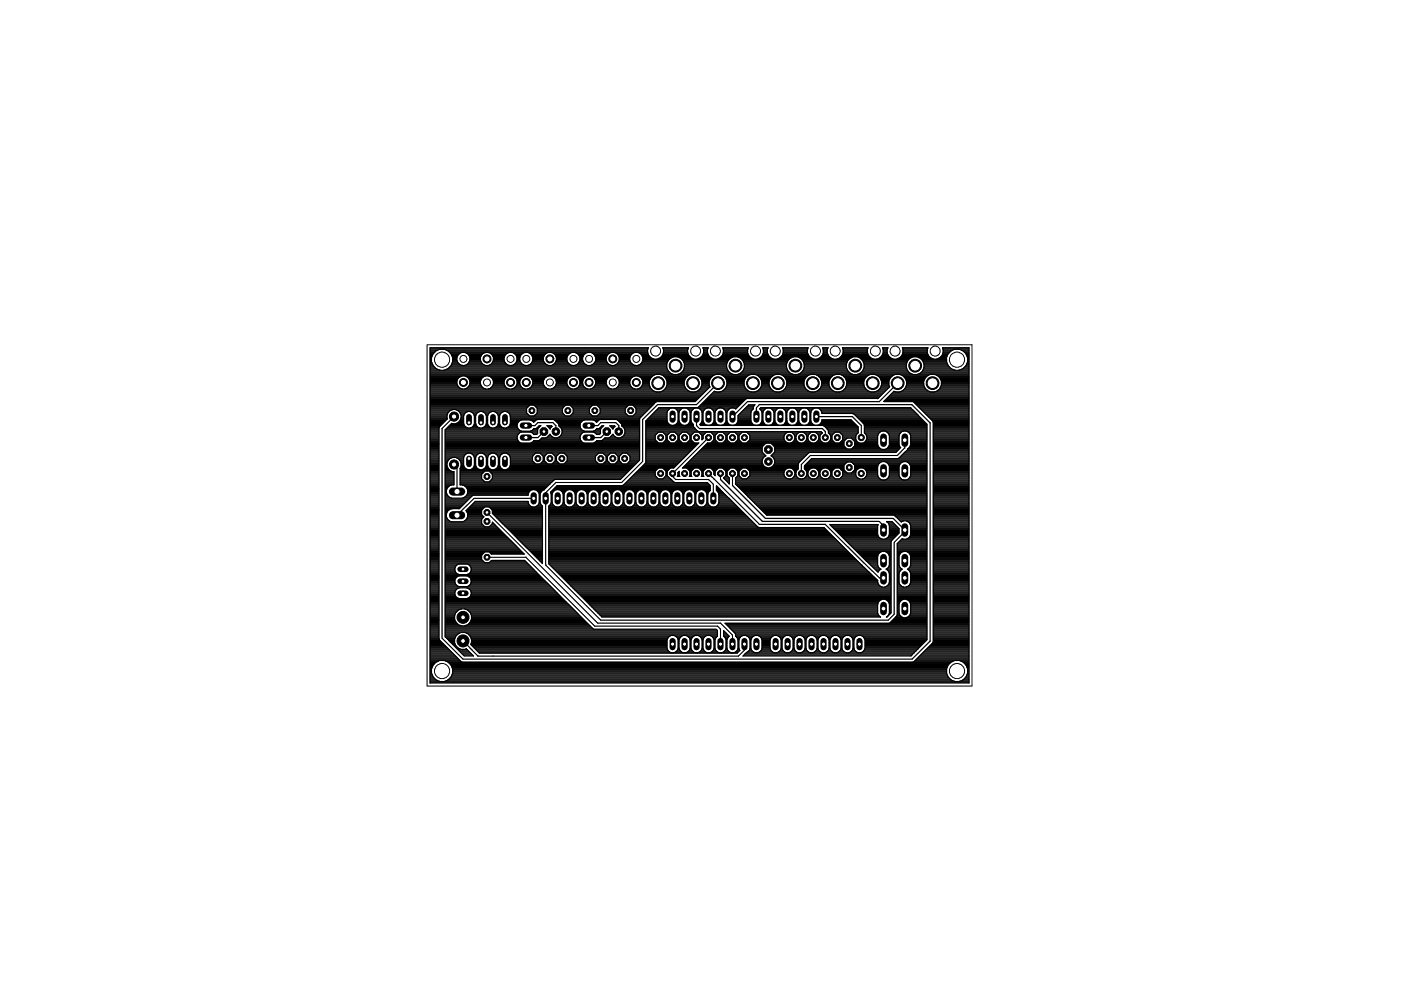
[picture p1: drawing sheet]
<svg xmlns="http://www.w3.org/2000/svg" width="297mm" height="210mm" viewBox="0 0 297 210" stroke-linecap="round" stroke-linejoin="round" font-family="sans-serif">
<g fill="none" stroke="#000" stroke-width=".25">
<path d="M91.2 79.4h51.5M91.2 79.8h6.6M91.2 79.6h47.4M91.2 79.1h51M91.2 78.9h50.7M91.2 78.7h50.5M91.2 78.5h2M91.2 78.2h1.4M91.2 78h1.1M91.2 77.8h.9M91.2 77.6h.7M91.2 77.3h.6"/>
<path d="M91.2 77.1h.5M91.2 76.9h.4M91.2 76.7h.3M91.2 76.5h.3M91.2 76.2h.3M91.2 76h.3M91.2 75.8h.3M91.2 75.6h.4M91.2 75.4h.5M91.2 75.1h.6M91.2 74.9h.7M91.2 74.7h1"/>
<path d="M91.2 74.5h1.2M91.2 74.3h1.6M91.2 74h46.2M91.2 73.8h46.2M91.5 75.8a2.29 2.29 0 0 1 2.7-1.8 2.29 2.29 0 0 1 1.8 2.7M91.5 75.8v.9M91.5 76.7a2.29 2.29 0 0 0 2.2 1.9 2.29 2.29 0 0 0 2.3-1.9M94.3 78.5h47.3M94.7 74.3h42.6M94.8 78.2h46.7M95.1 74.5h42.2M95.1 78h46.3"/>
<path d="M95.3 74.7h42M95.4 77.8h46M95.5 74.9h2M95.6 77.6h45.8M95.7 75.1h1.6M95.7 77.3h2M95.8 75.4h1.3M95.8 77.1h1.5M95.9 75.6h1.1M95.9 76.9h1.2M95.9 75.8h1M96 76.7h1"/>
<path d="M96 76.5h.9M96 76.2h.9M96 76h.9M98.7 79.8h4.1M98.8 77.3h3.9M99 74.9h3.5M99.2 77.1h3.1M99.3 75.1h3M99.4 76.9h2.7M99.4 75.4h2.7M99.5 76.7h2.5M99.5 75.6h2.5"/>
<path d="M99.6 76.5h2.3M99.6 76.2h2.3M99.6 76h2.3M99.6 75.8h2.3M101.9 75.8a1.41 1.41 0 0 0 1.3 1.7 1.41 1.41 0 0 0 1.4-1.7M101.9 75.8a1.42 1.42 0 0 1 1.3-1.1 1.42 1.42 0 0 1 1.4 1.1M103.7 79.8h4.1M103.8 77.3h3.9M104 74.9h3.5M104.2 77.1h3.1M104.2 75.1h3.1M104.4 76.9h2.7"/>
<path d="M104.4 75.4h2.7M104.5 76.7h2.5M104.5 75.6h2.5M104.6 76.5h2.3M104.6 76.2h2.3M104.6 76h2.3M104.6 75.8h2.3M106.9 75.8a1.4 1.4 0 0 1 1.3-1.1 1.4 1.4 0 0 1 1.4 1.1M106.9 75.8a1.41 1.41 0 0 0 1.3 1.7 1.41 1.41 0 0 0 1.4-1.7M108.7 79.8h2.4M108.8 77.3h2.2M109 74.9h1.8"/>
<path d="M109.2 77.1h1.5M109.2 75.1h1.4M109.4 76.9h1M109.4 75.4h1M109.5 76.7h.8M109.5 75.6h.8M109.6 76.5h.6M109.6 76.2h.6M109.6 76h.6M109.6 75.8h.6M110.2 75.8a1.42 1.42 0 0 1 1.4-1.1 1.42 1.42 0 0 1 1.4 1.1M110.2 75.8a1.41 1.41 0 0 0 1.4 1.7 1.41 1.41 0 0 0 1.4-1.7"/>
<path d="M112.1 79.8h4M112.2 77.3h3.8M112.3 74.9h3.5M112.5 77.1h3.2M112.6 75.1h3M112.7 76.9h2.7M112.8 75.4h2.6M112.8 76.7h2.5M112.9 75.6h2.4M112.9 76.5h2.3M113 76.2h2.2M113 76h2.2"/>
<path d="M113 75.8h2.2M117.1 79.8h4M117.2 77.3h3.8M117.3 74.9h3.5M117.5 77.1h3.1M117.6 75.1h3M117.7 76.9h2.7M117.8 75.4h2.6M117.8 76.7h2.5M117.9 75.6h2.4M117.9 76.5h2.3M118 76.2h2.2"/>
<path d="M118 76h2.2M118 75.8h2.2M122.1 79.8h2.3M122.2 77.3h2.1M122.3 74.9h1.9M122.5 77.1h1.5M122.6 75.1h1.3M122.7 76.9h1.1M122.8 75.4h.9M122.8 76.7h.9M122.9 75.6h.7M122.9 76.5h.7"/>
<path d="M123 76.2h.5M123 76h.5M123 75.8h.5M125.4 79.8h4M125.5 77.3h3.8M125.7 74.9h3.5M125.8 77.1h3.2M125.9 75.1h3M126.1 76.9h2.7M126.1 75.4h2.6M126.2 76.7h2.5M126.2 75.6h2.4"/>
<path d="M126.3 76.5h2.3M126.3 75.8h2.2M126.3 76.2h2.2M126.3 76h2.2M128.5 75.8a1.42 1.42 0 0 1 1.4-1.1 1.42 1.42 0 0 1 1.4 1.1M128.5 75.8a1.42 1.42 0 0 0 1.4 1.7 1.42 1.42 0 0 0 1.4-1.7M130.4 79.8h4M130.5 77.3h3.8M130.7 74.9h3.5M130.8 77.1h3.2M130.9 75.1h3M131.1 76.9h2.7"/>
<path d="M131.1 75.4h2.6M131.2 76.7h2.4M131.2 75.6h2.4M131.3 76.5h2.3M131.3 76.2h2.2M131.3 76h2.2M131.3 75.8h2.2M133.5 75.8a1.41 1.41 0 0 0 1.4 1.7 1.41 1.41 0 0 0 1.4-1.7M133.5 75.8a1.42 1.42 0 0 1 1.4-1.1 1.42 1.42 0 0 1 1.4 1.1M135.4 79.8h2.9M135.5 77.3h5.9M135.7 74.9h1.7"/>
<path d="M135.8 77.1h5.6M135.9 75.1h1.6M136.1 76.9h5.4M136.1 75.4h1.4M136.2 76.7h5.4M136.2 75.6h1.6M136.2 76.5h5.4M136.3 76.2h5.6M136.3 76h2.1M136.3 75.8h1.7M137.6 75.4l-.3-.6 .2-1.1h-46.3v71.1h114.2v-71.1h-5.6l.2 1.1-.3 .6M137.6 75.4a1.71 1.71 0 0 0 2.2 .5 1.71 1.71 0 0 0 .7-2.2h5.5a1.71 1.71 0 0 0 .7 2.2 1.71 1.71 0 0 0 2.2-.5"/>
<path d="M139.2 79.4a1.92 1.92 0 0 0-1.6 1.8 1.92 1.92 0 0 0 1.6 1.9M139.6 76h2.5M139.9 79.4a1.92 1.92 0 0 1 1.6 1.8 1.92 1.92 0 0 1-1.6 1.9M140 75.8h2.5M140.3 75.6h5.9M140.4 79.6h5.6M140.4 75.4h5.6M140.5 75.1h5.4M140.5 73.8h5.4M140.6 74.9h5.3M140.6 74h5.2M140.7 74.7h5.1"/>
<path d="M140.7 74.5h5.1M140.7 74.3h5.1M140.8 79.8h4.9M141.6 76.5a1.92 1.92 0 0 1 3-.3 1.92 1.92 0 0 1-.3 2.9M141.6 76.5a1.9 1.9 0 0 0 .6 2.6M142.2 79.1l.7 .3h.7l.7-.3M143.8 79.4h11.6M144 75.8h2.5M144.3 79.1h10.6M144.4 76h2.5M144.5 78.9h10.1M144.6 76.2h10"/>
<path d="M144.8 78.7h9.6M144.8 76.5h9.5M144.9 78.5h9.4M144.9 76.7h9.3M145 78.2h9.2M145 76.9h9.2M145.1 78h9M145.1 77.8h9M145.1 77.6h9M145.1 77.3h9M145.1 77.1h9M146.6 79.4a1.92 1.92 0 0 0-1.6 1.8 1.92 1.92 0 0 0 1.6 1.9"/>
<path d="M147.3 79.4a1.92 1.92 0 0 1 1.6 1.8 1.92 1.92 0 0 1-1.6 1.9M147.8 79.6h3.5M148.1 76h3M148.2 79.8h2.8M148.5 75.8h2.2M148.7 75.6h1.7M148.9 75.4l.3-.6v-.7l-.2-.4h1.2a1.71 1.71 0 0 0 .7 2.2 1.71 1.71 0 0 0 2.2-.5M148.9 75.4h1.3M149 75.1h1.2M149.1 73.8h1M149.1 74.9h1M149.1 74h1"/>
<path d="M149.2 74.7h.8M149.2 74.5h.8M149.2 74.3h.8M151.9 79.4a1.89 1.89 0 0 0-1.4 2.6M152.3 76h2.5M152.6 79.4a1.92 1.92 0 0 1 1.6 1.8 1.92 1.92 0 0 1-1.6 1.9M152.7 75.8h2.5M152.9 75.6h6M153.1 75.4l.3-.6-.2-1.1h5.5l-.2 .4v.7l.2 .6M153.1 79.6h5.6M153.1 75.4h5.6M153.2 75.1h5.4"/>
<path d="M153.2 73.8h5.4M153.3 74.9h5.3M153.3 74h5.2M153.4 74.7h5.1M153.4 74.5h5.1M153.4 74.3h5.1M153.5 79.8h4.9M154.3 76.5a1.9 1.9 0 0 0 .6 2.6M154.3 76.5a1.91 1.91 0 0 1 3.2 0M154.9 79.1l.7 .3h.7l.7-.3M156.5 79.4h11.6M156.7 75.8h2.5"/>
<path d="M157 79.1h10.6M157.1 76h2.5M157.2 78.9h10.1M157.3 76.2h10M157.5 78.7h9.6M157.5 76.5h9.5M157.5 76.5a1.96 1.96 0 0 1-.5 2.6M157.6 78.5h9.4M157.6 76.7h9.3M157.7 78.2h9.2M157.7 76.9h9.2M157.8 78h9"/>
<path d="M157.8 77.8h9M157.8 77.6h9M157.8 77.3h9M157.8 77.1h9M158.7 75.4a1.71 1.71 0 0 0 2.9 0M159.3 79.4a1.92 1.92 0 0 0-1.6 1.8 1.92 1.92 0 0 0 1.6 1.9M160 79.4a1.92 1.92 0 0 1 1.6 1.8 1.92 1.92 0 0 1-1.6 1.9M160.5 79.6h3.5M160.8 76h3M160.9 79.8h2.8M161.2 75.8h2.2M161.4 75.6h1.7"/>
<path d="M161.6 75.4l.3-.6-.2-1.1h1.2l-.2 1.1 .3 .6M161.6 75.4h1.3M161.7 75.1h1.2M161.7 73.8h1.1M161.8 74.9h1M161.8 74h.9M161.9 74.7h.8M161.9 74.5h.8M161.9 74.3h.8M163 75.4a1.7 1.7 0 0 0 2.2 .5 1.7 1.7 0 0 0 .7-2.2h5.4a1.71 1.71 0 0 0 .8 2.2 1.71 1.71 0 0 0 2.2-.5M164.5 79.4a1.92 1.92 0 0 0-1.5 1.8 1.92 1.92 0 0 0 1.5 1.9M165 76h2.5"/>
<path d="M165.3 79.4a1.92 1.92 0 0 1 1.6 1.8 1.92 1.92 0 0 1-1.6 1.9M165.4 75.8h2.5M165.6 75.6h6M165.8 79.6h5.6M165.8 75.4h5.6M165.9 75.1h5.4M165.9 73.8h5.4M166 74.9h5.3M166 74h5.2M166.1 74.7h5.1M166.1 74.5h5.1M166.1 74.3h5.1"/>
<path d="M166.2 79.8h4.9M169.2 79.4h11.6M169.4 75.8h2.5M169.7 79.1h10.6M169.8 76h2.5M169.9 78.9h10.1M170 76.2h10M170.2 78.7h9.6M170.2 76.5h9.5M170.3 78.5h9.4M170.3 76.7h9.3M170.4 78.2h9.2"/>
<path d="M170.4 76.9h9.2M170.5 78h9M170.5 77.1h9M170.5 77.8h9M170.5 77.6h9M170.5 77.3h9M172 79.4a1.92 1.92 0 0 0-1.6 1.8 1.92 1.92 0 0 0 1.6 1.9M172.7 79.4a1.92 1.92 0 0 1 1.6 1.8 1.92 1.92 0 0 1-1.6 1.9M173.2 79.6h3.5M173.5 76h3M173.6 79.8h2.8M173.9 75.8h2.2"/>
<path d="M174.1 75.6h1.7M174.3 75.4l.3-.6-.2-1.1h1.2l-.2 .4v.7l.3 .6M174.3 75.4h1.3M174.4 75.1h1.1M174.4 73.8h1.1M174.5 74.9h1M174.5 74h.9M174.6 74.7h.8M174.6 74.5h.8M174.6 74.3h.8M175.7 75.4a1.7 1.7 0 0 0 2.8 0M177.2 79.4a1.92 1.92 0 0 0-1.5 1.8 1.92 1.92 0 0 0 1.5 1.9"/>
<path d="M177.7 76h2.5M178 79.4a1.92 1.92 0 0 1 1.6 1.8 1.92 1.92 0 0 1-1.6 1.9M178.1 75.8h2.5M178.3 75.6h6M178.5 75.4l.3-.6v-.7l-.2-.4h5.4l-.1 1.1 .2 .6M178.5 75.4h5.6M178.5 79.6h5.6M178.6 75.1h5.4M178.6 73.8h5.4M178.7 74.9h5.3M178.7 74h5.2M178.8 74.7h5.1"/>
<path d="M178.8 74.5h5.1M178.8 74.3h5.1M178.9 79.8h4.9M179.7 76.5a1.91 1.91 0 0 1 3.2 0M179.7 76.5a1.96 1.96 0 0 0 .6 2.6M180.3 79.1l.7 .3h.7l.7-.3M181.9 79.4h11.6M182.1 75.8h2.5M182.4 79.1h10.6M182.5 76h2.5M182.6 78.9h10.1M182.7 76.2h10"/>
<path d="M182.9 78.7h9.6M182.9 76.5a1.9 1.9 0 0 1-.5 2.6M182.9 76.5h9.5M183 78.5h9.4M183 76.7h9.3M183.1 78.2h9.2M183.1 76.9h9.2M183.2 78h9M183.2 77.1h9M183.2 77.8h9M183.2 77.6h9M183.2 77.3h9"/>
<path d="M184.1 75.4a1.71 1.71 0 0 0 2.3 .5 1.71 1.71 0 0 0 .7-2.2h1.2l-.2 .4v.7l.2 .6M184.7 79.4a1.92 1.92 0 0 0-1.6 1.8 1.92 1.92 0 0 0 1.6 1.9M185.4 79.4a1.92 1.92 0 0 1 1.6 1.8 1.92 1.92 0 0 1-1.6 1.9M185.9 79.6h3.5M186.2 76h3M186.2 79.8h2.9M186.6 75.8h2.1M186.8 75.6h1.7M187 75.4h1.3M187.1 75.1h1.1M187.1 73.8h1.1M187.2 74.9h1"/>
<path d="M187.2 74h.9M187.3 74.7h.8M187.3 74.5h.8M187.3 74.3h.8M188.3 75.4a1.71 1.71 0 0 0 2.3 .5 1.71 1.71 0 0 0 .7-2.2h5.4a1.71 1.71 0 0 0 .7 2.2 1.71 1.71 0 0 0 2.3-.5M189.9 79.4a1.87 1.87 0 0 0-1.3 2.6M190.4 76h2.5M190.7 79.4a1.92 1.92 0 0 1 1.6 1.8 1.92 1.92 0 0 1-1.6 1.9M190.8 75.8h2.5M191 75.6h6M191.2 75.4h5.6M191.2 79.6h5.6"/>
<path d="M191.3 75.1h5.4M191.3 73.8h5.4M191.4 74.9h5.2M191.4 74h5.2M191.5 74.7h5.1M191.5 74.5h5.1M191.5 74.3h5.1M191.6 79.8h4.9M193 79.1l.7 .3h.7l.7-.3M194.6 79.4h10.8M194.8 75.8h2.5M195.1 79.1h10.3"/>
<path d="M195.2 76h2.5M195.3 78.9h10.1M195.4 76.2h5.3M195.6 78.7h9.8M195.6 76.5a1.92 1.92 0 0 0-2.9-.3 1.92 1.92 0 0 0 .3 2.9M195.6 76.5a1.9 1.9 0 0 1-.5 2.6M195.6 76.5h5.1M195.7 78.5h6.7M195.7 76.7h5M195.8 78.2h6M195.8 76.9h5M195.9 78h5.6"/>
<path d="M195.9 77.1h5M195.9 77.8h5.4M195.9 77.6h5.2M195.9 77.3h5M197.4 79.4a1.92 1.92 0 0 0-1.6 1.8 1.92 1.92 0 0 0 1.6 1.9M198.1 79.4a1.92 1.92 0 0 1 1.5 1.8 1.92 1.92 0 0 1-1.5 1.9M198.6 79.6h6.8M198.9 76h1.8M198.9 79.8h6.5M199.3 75.8h1.4M199.5 75.6h1.3M199.7 75.4h1.2"/>
<path d="M199.8 75.1h1.2M199.8 73.8h5.6M199.9 74.9h1.2M199.9 74h5.5M200 74.7h1.3M200 74.5h1.6M200 74.3h2M200.7 75.8a2.28 2.28 0 0 1 2.2-1.8 2.28 2.28 0 0 1 2.2 1.8M200.7 76.7a2.27 2.27 0 0 0 2.2 1.9 2.27 2.27 0 0 0 2.2-1.9M200.7 75.8v.9M203.5 78.5h1.9M203.9 74.3h1.5"/>
<path d="M204 78.2h1.4M204.3 74.5h1.1M204.3 78h1.1M204.5 74.7h.9M204.6 77.8h.8M204.7 74.9h.7M204.8 77.6h.6M204.9 75.1h.5M204.9 77.3h.5M205 75.4h.4M205 77.1h.4M205 75.6h.4"/>
<path d="M205.1 76.9h.3M205.1 75.8h.3M205.1 75.8v.9M205.1 76.7h.3M205.1 76.5h.3M205.1 76.2h.3M205.1 76h.3M91.2 85.8h47.3M91.2 90.2h2.2M91.2 89.6h2.9M91.2 92.9h1.9M91.2 98h1.9"/>
<path d="M91.2 91.6h1.9M91.2 91.4h1.9M91.2 82.5h20.1M91.2 83.1h58.2M91.2 86.5h20.6M91.2 86.7h20.4M91.2 90.9h1.9M91.2 99.8h1.9M91.2 99.6h1.9M91.2 99.3h1.9M91.2 99.1h1.9M91.2 98.9h1.9"/>
<path d="M91.2 98.7h1.9M91.2 98.4h1.9M91.2 98.2h1.9M91.2 97.8h1.9M91.2 97.6h1.9M91.2 97.3h1.9M91.2 97.1h1.9M91.2 96.9h1.9M91.2 96.7h1.9M91.2 96.5h1.9M91.2 96.2h1.9M91.2 96h1.9"/>
<path d="M91.2 95.8h1.9M91.2 95.6h1.9M91.2 95.4h1.9M91.2 95.1h1.9M91.2 94.9h1.9M91.2 94.7h1.9M91.2 94.5h1.9M91.2 94.2h1.9M91.2 94h1.9M91.2 93.8h1.9M91.2 93.6h1.9M91.2 93.3h1.9"/>
<path d="M91.2 93.1h1.9M91.2 92.7h1.9M91.2 92.5h1.9M91.2 92.2h1.9M91.2 92h1.9M91.2 91.8h1.9M91.2 91.1h1.9M91.2 90.7h1.9M91.2 90.5h2M91.2 90h2.4M91.2 89.8h2.7M91.2 89.3h3.1"/>
<path d="M91.2 89.1h3.3M91.2 88.9h3.6M91.2 88.7h3.6M91.2 88.5h3.6M91.2 88.2h3.6M91.2 88h3.6M91.2 87.8h3.7M91.2 87.6h3.8M91.2 87.4h3.9M91.2 87.1h4.2M91.2 86.9h4.6M91.2 86.2h20.8"/>
<path d="M91.2 86h21M91.2 85.6h47.5M91.2 85.3h47.7M91.2 84.9h56.4M91.2 84.7h56.7M91.2 84.5h56.9M91.2 84.2h57.1M91.2 84h57.3M91.2 83.8h57.6M91.2 83.6h57.8M91.2 83.4h58M91.2 82.9h47.4"/>
<path d="M91.2 82.7h47.1M91.2 82.2h6.2M91.2 82h6M91.2 81.8h5.8M91.2 81.6h5.7M91.2 81.3h5.7M91.2 81.1h5.7M91.2 80.9h5.7M91.2 80.7h5.7M91.2 80.5h5.8M91.2 80.2h5.9M91.2 80h6.2"/>
<path d="M93.2 90.5l1.6-1.7a1.51 1.51 0 0 1 1.3-2 1.51 1.51 0 0 1 1.7 1.7 1.51 1.51 0 0 1-2 1.2l-1.4 1.4v43.9l4 4.1h2l-1.5-1.6M94.4 92.9h15.2M94.4 98h.4M94.4 91.6h19.6M94.4 91.4h16M94.4 99.8h1.1M94.4 99.6h.8M94.4 99.3h.6M94.4 99.1h.5M94.4 98.9h.4M94.4 98.7h.4M94.4 98.4h.4"/>
<path d="M94.4 98.2h.4M94.4 97.8h.5M94.4 97.6h.7M94.4 97.3h.9M94.4 97.1h1.3M94.4 96.9h3.9M94.4 96.7h4M94.4 96.5h4.2M94.4 96.2h4.4M94.4 96h41.2M94.4 95.8h41.2M94.4 95.6h41.2"/>
<path d="M94.4 95.4h41.2M94.4 95.1h41.2M94.4 94.9h41.2M94.4 94.7h41.2M94.4 94.5h41.2M94.4 94.2h41.2M94.4 94h41.2M94.4 93.8h15.8M94.4 93.6h15.5M94.4 93.3h15.4M94.4 93.1h15.3M94.4 92.7h15.2"/>
<path d="M94.4 92.5h15.3M94.4 92.2h15.4M94.4 92h15.5M94.4 91.8h15.7M94.4 91.1h15.6M94.6 90.9h15.2M94.8 98.2v.6l.2 .5M94.8 98.2a1.53 1.53 0 0 1 1.5-1.2 1.53 1.53 0 0 1 1.5 1.2M94.8 90.7h4.3M95.1 90.5h3.6M95.3 90.2h3.2M95.5 90h2.9"/>
<path d="M95.7 89.8h.2M96.3 88.3l-2.6 2.6v44.4l4.5 4.4h95.2l3.8-3.8v-46.2l-3.9-3.9h-32.3l-.6 .6v1.9M96.3 98.5l.6 .6v5.1M96.6 89.8h1.7M96.7 86.9h14.9M96.9 81.4a1.41 1.41 0 0 1 1.3-1.7 1.41 1.41 0 0 1 1.4 1.7M96.9 81.4l.2 .5 .4 .4 .5 .2M96.9 97.1h1.4M97.2 89.6h1.1M97.2 87.1h14.4M97.2 97.3h1.1M97.4 89.3h.9"/>
<path d="M97.4 87.4h1.6M97.5 97.6h.8M97.6 99.8h35.8M97.6 99.6h1.6M97.6 99.3h1.1M97.6 89.1h.7M97.6 87.6h1M97.6 97.8h.7M97.6 99.1h.9M97.6 88.9h.7M97.7 87.8h.7M97.7 98h.6"/>
<path d="M97.7 98.9h.7M97.7 88.7h.6M97.7 88h.7M97.8 98.2v.6l-.2 .5v3.5a1.42 1.42 0 0 1 1.6 1.2 1.42 1.42 0 0 1-1.2 1.6h-2.2a1.42 1.42 0 0 1-1.2-1.6 1.42 1.42 0 0 1 1.6-1.2v-2.8l-.8-.2-.4-.5M97.8 98.7h.5M97.8 98.4h.5M97.8 98.2h.5M97.8 88.5h.5M97.8 88.2h.5M98.5 87.7a1.17 1.17 0 0 1 1.2-.5 1.17 1.17 0 0 1 .9 1v1.6a1.17 1.17 0 0 1-1.2 1 1.17 1.17 0 0 1-1.1-1v-1.6zM98.8 96.2l.4-.1 .9 .1M98.8 96.2l-.5 .8v1.7a1.16 1.16 0 0 0 1.1 .9 1.16 1.16 0 0 0 1.2-.9v-1.7l-.5-.8"/>
<path d="M99.1 82.2h3.3M99.1 80h3.3M99.3 82h2.9M99.4 80.2h2.8M99.5 81.8h2.5M99.5 80.5h2.5M99.5 81.6h2.4M99.6 80.7h2.3M99.6 81.4l-.6 .9-.5 .2M99.6 81.3h2.3M99.6 81.1h2.3M99.6 80.9h2.3"/>
<path d="M99.7 99.6h2M99.8 90.7h1.8M99.9 87.4h1.6M100.1 96.2h1.3M100.1 99.3h1.2M100.2 90.5h1M100.2 87.6h1M100.3 96.5h.8M100.4 99.1h.6M100.4 90.2h.6M100.4 87.8h.6M100.5 96.7h.5"/>
<path d="M100.5 98.9h.4M100.5 90h.4M100.5 88h.4M100.5 96.9h.4M100.6 89.6h.2M100.6 98h.2M100.6 98.7h.2M100.6 98.4h.2M100.6 98.2h.2M100.6 97.8h.2M100.6 97.6h.2M100.6 97.3h.2"/>
<path d="M100.6 97.1h.2M100.6 89.8h.2M100.6 89.3h.2M100.6 89.1h.2M100.6 88.9h.2M100.6 88.7h.2M100.6 88.5h.2M100.6 88.2h.2M101 87.7a1.17 1.17 0 0 1 1.2-.5 1.17 1.17 0 0 1 .9 1v1.6a1.17 1.17 0 0 1-1.1 1 1.17 1.17 0 0 1-1.2-1v-1.6zM101.3 96.2l.4-.1 .9 .1M101.3 96.2l-.5 .8v1.7a1.16 1.16 0 0 0 1.2 .9 1.16 1.16 0 0 0 1.1-.9v-1.7l-.5-.8M101.9 81.4a1.41 1.41 0 0 1 1.3-1.7 1.41 1.41 0 0 1 1.4 1.7"/>
<path d="M101.9 81.4l.2 .5 .4 .4 .5 .2M102.2 99.6h2.1M102.4 90.7h1.7M102.5 87.4h1.5M102.6 96.2h1.3M102.7 99.3h1.1M102.7 90.5h1.1M102.8 87.6h.9M102.8 96.5h.9M102.9 99.1h.7M103 90.2h.5M103 87.8h.5"/>
<path d="M103 96.7h.5M103 98.9h.5M103 90h.5M103.1 88h.3M103.1 96.9h.3M103.1 89.6h.3M103.1 98h.3M103.1 98.7h.3M103.1 98.4h.3M103.1 98.2h.3M103.1 97.8h.3M103.1 97.6h.3"/>
<path d="M103.1 97.3h.3M103.1 97.1h.3M103.1 89.8h.3M103.1 89.3h.3M103.1 89.1h.3M103.1 88.9h.3M103.1 88.7h.3M103.1 88.5h.3M103.1 88.2h.3M103.5 87.7a1.17 1.17 0 0 1 1.2-.5 1.17 1.17 0 0 1 1 1v1.6a1.17 1.17 0 0 1-1.2 1 1.17 1.17 0 0 1-1.1-1v-1.6zM103.9 96.2a1.18 1.18 0 0 1 1.8 .8v1.7a1.16 1.16 0 0 1-1.2 .9 1.16 1.16 0 0 1-1.1-.9v-1.7zM104.1 82.2h3.3"/>
<path d="M104.1 80h3.3M104.3 82h2.9M104.4 80.2h2.7M104.5 81.8h2.5M104.5 80.5h2.5M104.5 81.6h2.5M104.6 80.7h2.3M104.6 81.4l-.6 .9-.5 .2M104.6 81.3h2.3M104.6 81.1h2.3M104.6 80.9h2.3M104.8 99.6h2"/>
<path d="M104.9 90.7h1.8M105 87.4h1.6M105.1 96.2h1.3M105.2 99.3h1.1M105.3 90.5h1M105.3 87.6h1M105.4 96.5h.8M105.5 99.1h.6M105.5 90.2h.6M105.5 87.8h.6M105.5 96.7h.5M105.6 98.9h.4"/>
<path d="M105.6 90h.4M105.6 88h.4M105.6 96.9h.4M105.7 89.6h.2M105.7 98h.2M105.7 98.7h.2M105.7 98.4h.2M105.7 98.2h.2M105.7 97.8h.2M105.7 97.6h.2M105.7 97.3h.2M105.7 97.1h.2"/>
<path d="M105.7 89.8h.2M105.7 89.3h.2M105.7 89.1h.2M105.7 88.9h.2M105.7 88.7h.2M105.7 88.5h.2M105.7 88.2h.2M106.1 96.6a1.17 1.17 0 0 1 1.2-.5 1.17 1.17 0 0 1 .9 .9v1.7a1.16 1.16 0 0 1-1.1 .9 1.16 1.16 0 0 1-1.2-.9v-1.7zM106.1 87.7a1.17 1.17 0 0 1 1.2-.5 1.17 1.17 0 0 1 .9 1v1.6a1.17 1.17 0 0 1-1.1 1 1.17 1.17 0 0 1-1.2-1v-1.6zM106.9 81.4a1.41 1.41 0 0 1 1.4-1.7 1.41 1.41 0 0 1 1.3 1.7M106.9 81.4l.6 .9 .5 .2M107.3 99.6h26.3"/>
<path d="M107.4 90.7h2.3M107.5 87.4h4.1M107.7 96.2h5.7M107.8 99.3h26M107.8 90.5h1.8M107.9 87.6h3.8M107.9 96.5h5.3M108 99.1h26M108 90.2h1.6M108.1 87.8h3.8M108.1 96.7h4.9M108.1 98.9h26.2"/>
<path d="M108.1 90h1.5M108.1 88h4M108.2 96.9h4.7M108.2 89.6h1.6M108.2 98h5M108.2 98.7h26.3M108.2 98.4h26.5M108.2 98.2h5.2M108.2 97.8h4.8M108.2 97.6h4.7M108.2 97.3h4.7M108.2 97.1h4.7"/>
<path d="M108.2 89.8h1.5M108.2 89.3h1.8M108.2 89.1h2.2M108.2 88.9h27.4M108.2 88.7h27.5M108.2 88.5h27.6M108.2 88.2h27.9M109.1 82.2h1.7M109.1 80h1.6M109.3 82h1.3M109.3 80.2h1.2M109.5 81.8h.9"/>
<path d="M109.5 80.5h.8M109.6 81.6h.7M109.6 80.7h.7M109.6 90v.5M109.6 81.4l-.2 .5-.4 .4-.5 .2M109.6 90.5l.2 .4M109.6 81.3h.6M109.6 81.1h.6M109.6 80.9h.6M109.8 89.6l.8-.6h1.8l.8 .6 .7-.7h3.4l1.1 1 .1 .4a1.34 1.34 0 0 1 .3 2.2 1.34 1.34 0 0 1-2.2-.4l-.7 .7h-1l-.5 .5M109.8 89.6l-.2 .4M109.8 90.9l.8 .5h1.8l.8-.5"/>
<path d="M110.2 81.4a1.41 1.41 0 0 1 1.4-1.7 1.41 1.41 0 0 1 1.4 1.7M110.2 81.4l.6 .9 .5 .2h13.9l.5-.2 .4-.4 .2-.5M110.6 91.6a1.21 1.21 0 0 0-1 .9 1.21 1.21 0 0 0 .6 1.3M111.5 90.2h1.9l.6-.6h3.2l.7 .6v1.3M112.4 91.6l.8 .5M112.4 82.2h3.4M112.5 80h3.2M112.6 91.4h1.4M112.6 89.1h1M112.6 82h2.9M112.7 80.2h2.8M112.8 81.8h2.6"/>
<path d="M112.8 93.8h10.7M112.8 80.5h2.5M112.9 91.8h1.1M112.9 81.6h2.4M112.9 80.7h2.4M113 81.4l-.6 .9-.5 .2M113 91.1h1M113 89.3h.4M113 81.3h2.2M113 81.1h2.2M113 80.9h2.2M113.1 93.6h10.2"/>
<path d="M113.1 92h.8M113.2 93.5l-.8 .5h-1.8l-.4-.2M113.2 90.9h.1M113.2 92.1h.1M113.2 93.4v.1M113.2 90.9h.8M113.3 86h6.5M113.4 88h6.3M113.5 90.9l.8-.6h.4l-.7 .7v.9l-.2 .2h-.6M113.6 86.2h6M113.7 87.8h5.8M113.8 86.5h5.6"/>
<path d="M113.9 87.6h5.4M113.9 90.7h.4M113.9 86.7h5.4M113.9 87.4h5.4M113.9 87.1h5.4M113.9 86.9h5.4M114.1 90.5h.4M114.4 93.3h8.7M114.4 93.3l-1.2 .1M114.6 93.1h8.4M114.6 98.2h1.4M114.7 96.2h1.3"/>
<path d="M114.9 92.9h8.1M114.9 98h.9M114.9 96.5h.8M115.1 97.8h.4M115.1 96.7h.4M115.2 81.4a1.41 1.41 0 0 1 1.4-1.7 1.41 1.41 0 0 1 1.4 1.7M115.2 81.4l.2 .5 .4 .4 .5 .2M115.2 97.6h.2M115.2 97.3h.2M115.2 97.1h.2M115.2 96.9h.2M115.3 91.5l-1.3 1.3h-2.5"/>
<path d="M116 90.3h.9l.2 .1-.5 .6zM116 92.7h1.2M116.1 90.5h.9M116.2 92.5h.7M116.4 90.7h.4M116.5 92.2h.2M116.6 90.9h.1M117.2 98.2h1.3M117.2 96.2h1.3M117.4 82.2h3.4M117.4 98h.9M117.4 96.5h.9"/>
<path d="M117.5 80h3.2M117.6 97.8h.5M117.6 82h2.9M117.7 96.7h.3M117.7 89.1h6M117.7 80.2h2.8M117.7 97.6h.3M117.7 97.3h.3M117.7 97.1h.3M117.7 96.9h.3M117.8 81.8h2.6M117.8 80.5h2.5"/>
<path d="M117.9 81.6h2.4M117.9 89.3h5.5M117.9 80.7h2.3M118 81.4l-.6 .9-.5 .2M118 81.3h2.2M118 81.1h2.2M118 80.9h2.2M118.1 89.6h5M118.3 89.8h4.8M118.5 90h4.5M118.5 92.7h4.5M118.5 90.2h4.5"/>
<path d="M118.7 90.5h4.3M118.8 92.5h4.2M118.9 90.7h4.2M119 92.2h4.1M119 90.9h4.1M119.1 92h4.2M119.1 91.1h4.3M119.2 91.8h4.3M119.2 91.6h8.1M119.2 91.4h4.5M119.7 98.2h7.1M119.8 96.2h6.9"/>
<path d="M119.9 98h6.7M120 96.5h6.5M120.2 97.8h6.1M120.2 81.4a1.41 1.41 0 0 1 1.4-1.7 1.41 1.41 0 0 1 1.4 1.7M120.2 81.4l.2 .5 .4 .4 .5 .2M120.2 96.7h6.1M120.3 97.6h5.9M120.3 97.3h5.9M120.3 97.1h5.9M120.3 96.9h5.9M121 86h4.5M121.1 88h4.3"/>
<path d="M121.2 86.2h4.1M121.3 87.8h3.9M121.4 86.5h3.7M121.5 87.6h3.5M121.5 86.7h3.5M121.5 87.4h3.5M121.5 87.1h3.5M121.5 86.9h3.5M122.4 82.2h1.7M122.5 80h1.5M122.6 82h1.3M122.7 80.2h1.1"/>
<path d="M122.8 81.8h.9M122.8 80.5h.9M122.9 81.6h.7M122.9 80.7h.7M123 81.4l-.6 .9-.5 .2M123 81.3h.5M123 81.1h.5M123 80.9h.5M123 90v.5M123 90l.5-.8 .4-.2h1.8l.8 .6 .7-.7h3.5l1 1 .1 .4a1.26 1.26 0 0 1 .7 1.5M123 90.5l.5 .7 .4 .2h1.8l.8-.5M123.5 93.8l.4 .2h1.8l.5-.2"/>
<path d="M123.5 81.4a1.41 1.41 0 0 1 1.4-1.7 1.41 1.41 0 0 1 1.4 1.7M123.5 81.4l.6 .9 .5 .2M123.9 91.6a1.22 1.22 0 0 0-.9 .9 1.22 1.22 0 0 0 .5 1.3M124.8 90.2h1.9l.7-.6h3.2l.6 .6v1.3M125.2 82.5h12.9M125.7 91.6l.8 .5M125.7 82.2h3.4M125.8 80h3.2M125.9 91.4h1.4M125.9 89.1h1M125.9 82h3M126 80.2h2.8"/>
<path d="M126.1 81.8h2.6M126.2 93.8h9.4M126.2 80.5h2.5M126.2 91.8h1.1M126.2 81.6h2.4M126.2 80.7h2.4M126.3 91.1h1M126.3 89.3h.4M126.3 81.3h2.2M126.3 81.1h2.2M126.3 80.9h2.2M126.4 93.6h9.2"/>
<path d="M126.4 92h.8M126.5 90.9h.9M126.5 93.5l-.3 .3M126.5 90.9h.1M126.5 92.1h.1M126.5 93.4v.1M126.7 86h6.5M126.8 88h6.3M126.9 90.9l.7-.6h.4l-.7 .7v.9l-.2 .2h-.6M126.9 86.2h6M127 87.8h5.8M127.1 86.5h5.6"/>
<path d="M127.2 87.6h5.4M127.2 90.7h.4M127.3 86.7h5.3M127.3 87.4h5.3M127.3 87.1h5.3M127.3 86.9h5.3M127.4 90.5h.4M127.7 93.3h7.9M127.7 93.3l-1.2 .1M128 93.1h7.6M128 98.2h1.3M128 96.2h1.3"/>
<path d="M128.2 92.9h7.4M128.2 98h.9M128.2 96.5h.9M128.4 97.8h.5M128.4 96.7h.4M128.5 81.4a1.41 1.41 0 0 1 1.4-1.7 1.41 1.41 0 0 1 1.4 1.7M128.5 81.4l.6 .9 .5 .2M128.5 97.6h.3M128.5 97.3h.3M128.5 97.1h.3M128.5 96.9h.3M128.7 91.5l-1.3 1.3h-2.6"/>
<path d="M129.3 90.3h1l.1 .1-.4 .6zM129.3 92.7h1.2M129.5 90.5h.8M129.6 92.5h.6M129.7 90.7h.4M129.8 92.2h.2M129.9 90.9h.1M130.5 98.2h1.3M130.5 96.2h1.3M130.7 98h.9M130.7 82.2h3.4M130.8 96.5h.8"/>
<path d="M130.8 80h3.2M130.9 82h3M131 97.8h.4M131 96.7h.4M131 89.1h4.6M131 80.2h2.8M131.1 97.6h.2M131.1 97.3h.2M131.1 97.1h.2M131.1 96.9h.2M131.1 81.8h2.6M131.1 80.5h2.6"/>
<path d="M131.2 81.6h2.4M131.2 89.3h4.4M131.2 80.7h2.4M131.3 81.4l-.6 .9-.5 .2M131.3 81.3h2.2M131.3 81.1h2.2M131.3 80.9h2.2M131.4 89.6h4.2M131.7 89.8h3.9M131.8 90h3.8M131.8 92.7h3.8M131.8 90.2h3.8"/>
<path d="M132 90.5h3.6M132.1 92.5h3.5M132.2 90.7h3.4M132.3 92.2h3.3M132.4 90.9h3.2M132.4 92h3.2M132.5 91.1h3.1M132.5 91.6h3.1M132.5 91.4h3.1M132.5 91.8a1.34 1.34 0 0 1-1.2 1.1 1.34 1.34 0 0 1-1.3-.8l-.8 .7h-1l-.5 .5M132.5 91.8h3.1M133.1 98.2h1.8"/>
<path d="M133.1 96.2h2.5M133.3 98h1.9M133.3 96.5h2.3M133.5 97.8h1.9M133.5 81.4a1.41 1.41 0 0 1 1.4-1.7 1.41 1.41 0 0 1 1.4 1.7M133.5 81.4l.2 .5 .4 .4 .5 .2M133.5 96.7h2.1M133.6 97.6h2M133.6 97.3h2M133.6 97.1h2M133.6 96.9h2M134.3 86h4"/>
<path d="M134.4 88h1.9M134.5 86.2h3.5M134.6 87.8h1.9M134.7 86.5h3.1M134.8 87.6h1.9M134.9 86.7h2.7M134.9 87.4h2M134.9 87.1h2.3M134.9 86.9h2.5M135.3 99.8h3.7M135.5 99.6h3.8M135.6 97.6l-4 4h-13.9l-2.7 2.4"/>
<path d="M135.7 99.3h3.8M135.7 82.2h2.2M135.8 80h2.3M135.9 99.1h7M136 82h1.8M136 80.2h1.9M136.1 81.8h1.6M136.1 98.9h7.1M136.1 80.5h1.7M136.2 81.6h1.4M136.2 80.7h1.5M136.3 81.4l-.6 .9-.5 .2"/>
<path d="M136.3 81.3h1.3M136.3 81.1h1.3M136.3 80.9h1.3M136.4 98.7h7M136.6 98.4h7M136.8 98.2h7M136.8 98.2l-4.4 4.5M136.9 98h7.2M136.9 90.2h10.1M136.9 89.6h4.7M136.9 92.9h2M136.9 91.6h37.2"/>
<path d="M136.9 91.4h11M136.9 98l-.1 .2M136.9 90.9h10.5M136.9 97.8h7.4M136.9 97.6h7.6M136.9 97.3h7.8M136.9 97.1h8M136.9 96.9h8.3M136.9 96.7h8.5M136.9 96.5h8.7M136.9 96.2h8.9M136.9 96h9.1"/>
<path d="M136.9 95.8h9.4M136.9 95.6h9.6M136.9 95.4h9.8M136.9 95.1h10M136.9 94.9h10.3M136.9 94.7h10.5M136.9 94.5h10.7M136.9 94.2h10.9M136.9 94h11.2M136.9 93.8h2.6M136.9 93.6h2.4M136.9 93.3h2.1"/>
<path d="M136.9 93.1h2M136.9 92.7h2M136.9 92.5h2M136.9 92.2h2.1M136.9 92h2.3M136.9 91.8h2.5M136.9 91.1h10.7M136.9 90.7h10.3M136.9 90.5h10.2M136.9 90h5.1M136.9 89.8h4.8M136.9 89.3h4.6"/>
<path d="M137 89.1h4.4M137.2 88.9h4.2M137.5 88.7h3.9M137.7 88.5h3.7M137.9 88.2h3.5M138.1 88h3.3M138.4 87.8h3M138.6 87.6h2.8M138.8 87.4h2.7M139 87.1h2.5M139.3 86.9h2.4M139.3 85.1l-3.7 3.7v8.8"/>
<path d="M139.5 86.7h2.4M140.4 82.9h5.6M140.6 99.3h1.4M140.7 93.8h1.3M140.7 91.8h1.3M140.8 82.7h4.9M140.9 99.6h.9M140.9 93.6h.9M140.9 92h.9M141 82.5h4.5M141 80h4.5M141.1 99.8h.5"/>
<path d="M141.1 93.3h.5M141.1 92.2h.4M141.2 82.2h4.1M141.2 80.2h4.1M141.2 92.9h.3M141.2 93.1h.3M141.2 92.7h.3M141.2 92.5h.3M141.3 82h3.9M141.3 80.5h3.9M141.4 81.8h3.7M141.4 80.7h3.7"/>
<path d="M141.4 81.6h3.7M141.4 81.3h3.7M141.4 81.1h3.7M141.4 80.9h3.7M141.9 86.7l-.5 .7v1.8a1.21 1.21 0 0 0 1.2 1 1.21 1.21 0 0 0 1.2-1v-1.8l-.5-.7M141.9 86.7l.5-.2 .9 .2M143.2 93.8h1.3M143.2 90h1.3M143.2 91.8h1.3M143.3 86.7h1.2M143.4 93.6h.9M143.5 92h.8"/>
<path d="M143.5 89.8h.8M143.5 86.9h.8M143.7 89.6h.4M143.7 93.3h.4M143.7 87.1h.4M143.7 92.2h.4M143.7 92.9h.3M143.7 93.1h.3M143.7 92.7h.3M143.7 92.5h.3M143.7 89.3h.3M143.8 87.4h.2"/>
<path d="M143.8 89.1h.2M143.8 88.9h.2M143.8 88.7h.2M143.8 88.5h.2M143.8 88.2h.2M143.8 88h.2M143.8 87.8h.2M143.8 87.6h.2M144 99.9v1l.1 .1h-.5l.1-.8zM144.1 87a1.19 1.19 0 0 1 1.3-.5 1.19 1.19 0 0 1 .9 .9v1.8a1.21 1.21 0 0 1-1.2 1 1.21 1.21 0 0 1-1.1-1v-1.8zM144.8 99.1h17.7M145 98.9h17.1"/>
<path d="M145.2 98.7h16.7M145.5 98.4h16.2M145.7 98.2h15.9M145.7 99.3h1.4M145.8 93.8h1.3M145.8 90h1.2M145.8 91.8h1.2M145.8 86.7h1.2M145.9 98h15.7M145.9 99.6h1M146 93.6h.9M146 92h.8"/>
<path d="M146 89.8h.8M146 86.9h.8M146.1 97.8h15.5M146.2 99.8h.5M146.2 89.6h.4M146.2 93.3h.4M146.2 87.1h.4M146.2 92.2h.4M146.3 92.9h.2M146.3 93.1h.2M146.3 92.7h.2M146.3 92.5h.2"/>
<path d="M146.3 89.3h.3M146.3 87.4h.2M146.3 89.1h.2M146.3 88.9h.2M146.3 88.7h.2M146.3 88.5h.2M146.3 88.2h.2M146.3 88h.2M146.3 87.8h.2M146.3 87.6h.2M146.4 97.6h15.2M146.6 97.3h15.1"/>
<path d="M146.8 97.1h15M147 90l.1 .6 1.1 .9h25.9l.2 .3M147 96.9h15M147.3 96.7h15M147.5 96.5h14.7M147.7 88.3v1.9l.6 .7h26l.7 .6v1.3M147.7 96.2h14.3M147.8 82.9h1.8M147.9 96h13.8M148.1 95.8h13.5M148.2 86.2h8.3M148.2 82.7h1.7"/>
<path d="M148.3 99.3h1.3M148.3 91.8h1.3M148.4 86.7l.5 .7v1.8l-.5 .8 .2 .2h25.9l1 .9M148.4 86.7a1.2 1.2 0 0 0-1.9 .7v1.8l.5 .8M148.4 86.7h1.1M148.4 95.6h13.2M148.4 82.5h1.7M148.4 80h2.4M148.4 90h1.2M148.4 86h8.3M148.5 99.6h.9M148.5 92h.9"/>
<path d="M148.5 89.8h.9M148.6 82.2h1.7M148.6 80.2h2M148.6 95.4h13M148.6 86.9h.7M148.6 85.8h8.3M148.7 82h1.8M148.7 80.5h1.8M148.7 99.8h.5M148.7 89.6h.5M148.7 87.1h.5M148.8 92.2h.3"/>
<path d="M148.8 81.8h1.6M148.8 80.7h1.6M148.8 95.1h12.8M148.8 92.9h.3M148.8 93.1h.1M148.8 92.7h.3M148.8 92.5h.3M148.8 89.3h.3M148.8 87.4h.3M148.8 81.6h1.5M148.8 81.3h1.5M148.8 81.1h1.5"/>
<path d="M148.8 80.9h1.5M148.8 85.6h8.3M148.9 89.1h.1M148.9 88.9h.1M148.9 88.7h.1M148.9 88.5h.1M148.9 88.2h.1M148.9 88h.1M148.9 87.8h.1M148.9 87.6h.1M149 94.9h12.6M149.1 85.3h8.3"/>
<path d="M149.2 94.7h12.5M149.3 85.1h8.3M149.5 94.5h12.4M149.5 84.9h8.3M149.5 86.7l-.5 .7v1.8a1.21 1.21 0 0 0 1.2 1 1.21 1.21 0 0 0 1.2-1v-1.8l-.5-.7M149.5 86.7l.5-.2 .9 .2M149.7 94.2h12.4M149.7 84.7h8.3M149.9 94h12.4M149.9 84.5h36.3M150.2 84.2h36.2M150.2 92.8l-7.6 7.6v.6l.6 .7h7l1 1v3"/>
<path d="M150.4 84h36.2M150.5 82l-3.1 3.1h-56.2M150.6 83.8h36.2M150.8 99.3h1.4M150.8 93.8h1.4M150.8 90h1.3M150.8 83.6h36.3M150.9 91.8h1.2M150.9 86.7h1.2M151 99.6h1M151 93.6h.9M151.1 83.4h36.2"/>
<path d="M151.1 92h.8M151.1 89.8h.8M151.1 86.9h.8M151.2 99.8h.5M151.3 89.6h.4M151.3 83.1h36.2M151.3 93.3h.4M151.3 87.1h.4M151.3 92.2h.4M151.4 92.9h.2M151.4 93.1h.2M151.4 92.7h.2"/>
<path d="M151.4 92.5h.2M151.4 89.3h.2M151.4 87.4h.2M151.4 89.1h.2M151.4 88.9h.2M151.4 88.7h.2M151.4 88.5h.2M151.4 88.2h.2M151.4 88h.2M151.4 87.8h.2M151.4 87.6h.2M151.9 83.1l-.5-.1-3.3 3.4h-.3"/>
<path d="M152.1 86.7l-.5 .7v1.8a1.21 1.21 0 0 0 1.2 1 1.21 1.21 0 0 0 1.1-1v-1.8l-.5-.7M152.1 86.7l.4-.2 .9 .2M152.2 81.2l-4.5 4.6h-8.3l-3.2 3.2v8.9l-4.4 4.4h-13.9l-2.2 2.2v15.3l11.7 11.7h60.9l1.3-1.3v-15.2l2.2-2.3v-.3l-2.4-2.5h-27.1l-7-7v-2.5M153.1 82.9h5.6M153.3 99.3h1.4M153.4 93.8h1.3M153.4 90h1.3M153.4 91.8h1.3M153.4 86.7h1.2M153.5 82.7h4.9M153.6 99.6h.9M153.6 93.6h.9"/>
<path d="M153.6 92h.9M153.6 89.8h.8M153.7 86.9h.7M153.7 82.5h4.5M153.7 80h4.5M153.8 99.8h.5M153.8 89.6h.5M153.8 93.3h.5M153.8 87.1h.4M153.8 92.2h.4M153.9 82.2h4.1M153.9 80.2h4.1"/>
<path d="M153.9 92.9h.3M153.9 93.1h.3M153.9 92.7h.3M153.9 92.5h.3M153.9 89.3h.3M153.9 87.4h.3M153.9 89.1h.2M153.9 88.9h.2M153.9 88.7h.2M153.9 88.5h.2M153.9 88.2h.2M153.9 88h.2"/>
<path d="M153.9 87.8h.2M153.9 87.6h.2M154 82h3.9M154 80.5h3.9M154.1 81.8h3.7M154.1 80.7h3.7M154.1 81.6h3.7M154.1 81.3h3.7M154.1 81.1h3.7M154.1 80.9h3.7M154.6 86.7l-.5 .7v1.8a1.21 1.21 0 0 0 1.2 1 1.21 1.21 0 0 0 1.2-1v-1.1l2.2-2.3h1.4l-.4 .5v.4M154.6 86.7l.5-.2 .9 .2"/>
<path d="M155.9 99.3h1.4M155.9 93.8h1.3M155.9 90h3.9M155.9 91.8h1.3M156 86.7h.1M156.1 99.6h1M156.1 93.6h.9M156.2 92h.8M156.2 89.8h3.3M156.2 86.5l-16.5-.1-2.8 2.8v8.8M156.3 99.8h.5M156.3 89.6h3"/>
<path d="M156.3 93.3h.5M156.4 92.2h.4M156.4 92.9h.3M156.4 93.1h.3M156.4 92.7h.3M156.4 92.5h.3M156.4 89.3h2.9M156.5 89.1h2.7M156.5 88.9h2.7M156.5 88.7h2.7M156.5 88.5h2.7M156.5 88.2h2.7"/>
<path d="M156.5 88h2.7M156.8 87.8h2.4M157 87.6h2.2M157.2 87.4h2M157.4 87.1h1.9M157.7 86.9h1.8M157.9 86.7h1.8M158.1 86.5h1.6M158.3 86.2h1.4M158.4 99.3h8.4M158.4 93.8h8.4M158.5 91.8h8.2"/>
<path d="M158.6 86h1.3M158.6 99.6h7.9M158.7 93.6h7.8M158.7 92h7.8M158.9 99.8h7.4M158.9 93.3h7.4M158.9 92.2h7.4M159 92.9h7.2M159 93.1h7.2M159 92.7h7.2M159 92.5h7.2M159.7 86.7l-.5 .7v1.8a1.21 1.21 0 0 0 1.2 1 1.21 1.21 0 0 0 1.2-1v-1.8l-.5-.7"/>
<path d="M160.5 82.9h3.5M160.9 82.7h2.8M161 90h1.3M161.1 86.7h1.1M161.1 82.5h2.4M161.1 80h2.4M161.2 89.8h.9M161.3 82.2h2M161.3 80.2h2M161.3 86.9h.7M161.4 82h1.8M161.4 80.5h1.8"/>
<path d="M161.4 89.6h.5M161.4 87.1h.5M161.4 81.8h1.7M161.4 80.7h1.7M161.5 89.3h.3M161.5 87.4h.3M161.5 81.6h1.5M161.5 81.3h1.5M161.5 81.1h1.5M161.5 80.9h1.5M161.6 89.1h.1M161.6 88.9h.1"/>
<path d="M161.6 88.7h.1M161.6 88.5h.1M161.6 88.2h.1M161.6 88h.1M161.6 87.8h.1M161.6 87.6h.1M161.6 97.6l.2-.5 .6-.5-.8-.7v-1.1l.8-.8h1.1l.8 .8v1.1l-.8 .7 .5 .5 .3 .5M161.6 97.6a1.36 1.36 0 0 0 1.3 1.6 1.36 1.36 0 0 0 1.4-1.6M162.2 86.7l.5-.2 .9 .2M162.2 86.7l-.5 .7v1.8a1.21 1.21 0 0 0 1.2 1 1.21 1.21 0 0 0 1.2-1v-1.8l-.5-.7M163.3 99.1h5.9M163.5 94h15.4"/>
<path d="M163.5 90h1.3M163.6 96.7h7.2M163.6 86.7h1.2M163.7 96.5h7.3M163.7 94.2h15.2M163.8 98.9h5.4M163.8 89.8h.8M163.8 86.9h.7M163.9 96.9h6.7M163.9 96.2h7.3M164 89.6h.4M164 94.5h14.9"/>
<path d="M164 98.7h5.2M164 87.1h.4M164.1 97.1h6.2M164.1 89.3h.2M164.1 87.4h.2M164.1 98.4h5.1M164.1 96h7.3M164.1 89.1h.2M164.1 88.9h.2M164.1 88.7h.2M164.1 88.5h.2M164.1 88.2h.2"/>
<path d="M164.1 88h.2M164.1 87.8h.2M164.1 87.6h.2M164.1 97.3h6M164.2 94.7h14.9M164.2 98.2h5.1M164.3 98h5.1M164.3 97.8h5.4M164.3 97.6h5.6M164.3 95.8h25.8M164.3 95.6h26M164.3 95.4h26.2"/>
<path d="M164.3 95.1h15.2M164.3 94.9h15M164.8 86.7l-.5 .7v1.8a1.21 1.21 0 0 0 1.2 1 1.21 1.21 0 0 0 1.1-1v-1.8l-.5-.7M164.8 86.7l.4-.2 .9 .2M165.8 82.9h5.6M166.1 90h1.3M166.1 86.7h1.2M166.2 82.7h4.9M166.3 89.8h.8M166.4 82.5h4.5M166.4 86.9h.7M166.4 80h4.5"/>
<path d="M166.5 89.6h.5M166.5 87.1h.4M166.6 82.2h4.1M166.6 80.2h4.1M166.6 89.3h.3M166.6 87.4h.3M166.6 89.1h.2M166.6 88.9h.2M166.6 88.7h.2M166.6 88.5h.2M166.6 88.2h.2M166.6 88h.2"/>
<path d="M166.6 87.8h.2M166.6 87.6h.2M166.6 82h4M166.6 80.5h4M166.7 91.8a1.19 1.19 0 0 0-.2 1.8 1.19 1.19 0 0 0 1.8 0 1.19 1.19 0 0 0-.3-1.8M166.8 81.8h3.7M166.8 80.7h3.7M166.8 81.6h3.7M166.8 81.3h3.7M166.8 81.1h3.7M166.8 80.9h3.7M167.1 91.6l-.4 .2"/>
<path d="M167.3 86.7l-.5 .7v1.8a1.21 1.21 0 0 0 1.2 1 1.21 1.21 0 0 0 1.2-1v-1.8l-.5-.7M167.3 86.7l.5-.2 .9 .2M167.6 91.6l.4 .2M167.9 99.3h1.3M168 93.8h1.3M168 91.8h1.2M168.2 99.6h.9M168.2 93.6h.8M168.3 92h.7M168.4 99.8h.5M168.4 93.3h.5M168.4 92.2h.5"/>
<path d="M168.5 93.1h.3M168.5 92.5h.3M168.5 92.9h.2M168.5 92.7h.2M168.6 90h1.3M168.7 86.7h1.2M168.9 89.8h.8M168.9 86.9h.7M169 89.6h.5M169.1 87.1h.4M169.1 89.3h.3M169.1 87.4h.3"/>
<path d="M169.2 89.1h.2M169.2 88.9h.2M169.2 88.7h.2M169.2 88.5h.2M169.2 88.2h.2M169.2 88h.2M169.2 87.8h.2M169.2 87.6h.2M169.2 91.8a1.19 1.19 0 0 0-.2 1.8 1.19 1.19 0 0 0 1.8 0 1.19 1.19 0 0 0-.2-1.8M169.2 99.4a1.19 1.19 0 0 0-.5 1.2 1.19 1.19 0 0 0 1 1M169.2 99.4h.1M169.7 91.6l-.5 .2"/>
<path d="M169.9 86.7l.4-.2 .9 .2M169.9 86.7l-.5 .7v1.8a1.21 1.21 0 0 0 1.1 1 1.21 1.21 0 0 0 1.2-1v-1.8l-.5-.7M170.1 91.6l.5 .2M170.5 93.8h1.4M170.6 99.3h1.3M170.6 99.1h8.3M170.6 98.9h8.3M170.6 91.8h1.2M170.6 98.7h8.3M170.7 99.6h.9M170.8 93.6h.8M170.8 92h.8"/>
<path d="M170.9 98.4h8.2M170.9 99.8h.5M170.9 93.3h.5M170.9 92.2h.5M171 93.1h.3M171 92.5h.3M171.1 92.9h.2M171.1 92.7h.2M171.1 98.2h8.2M171.2 90h1.3M171.2 86.7h1.2M171.3 98h15.5"/>
<path d="M171.4 89.8h.8M171.4 86.9h.8M171.5 97.8h25M171.6 89.6h.4M171.6 87.1h.4M171.7 89.3h.2M171.7 87.4h.2M171.7 89.1h.2M171.7 88.9h.2M171.7 88.7h.2M171.7 88.5h.2M171.7 88.2h.2"/>
<path d="M171.7 88h.2M171.7 87.8h.2M171.7 87.6h.2M171.7 97.6h24.8M171.8 91.8a1.19 1.19 0 0 0-.3 1.8 1.19 1.19 0 0 0 1.8 0 1.19 1.19 0 0 0-.2-1.8M172 97.3h24.5M172.2 91.6l-.4 .2M172.4 86.7l-.5 .7v1.8a1.2 1.2 0 0 0 1.3 1 1.2 1.2 0 0 0 1.1-1.2h6.1l1.5 1.5v1.3M172.4 86.7l.4-.2 1 .2M172.7 91.6l.4 .2M173 99.3h1.5M173 93.8h1.4"/>
<path d="M173.1 88.3h7.6l1.9 1.9v2.6M173.1 91.8h1.2M173.2 82.9h3.5M173.3 99.6h.9M173.3 93.6h.8M173.3 92h.8M173.5 99.8h.5M173.5 93.3h.4M173.5 92.2h.4M173.5 82.7h2.9M173.6 93.1h.3M173.6 92.5h.2"/>
<path d="M173.6 92.9h.2M173.6 92.7h.2M173.7 90h7.7M173.8 86.7l.3 .3 .2 .7 6.8 .1M173.8 86.7h19.5M173.8 82.5h2.4M173.8 80h2.4M173.9 89.8h7.3M174 82.2h2M174 80.2h2M174 86.9h19.5M174.1 82h1.8"/>
<path d="M174.1 80.5h1.8M174.1 89.6h6.9M174.1 87.1h19.6M174.1 81.8h1.7M174.1 80.7h1.7M174.2 89.3h6.6M174.2 87.4h19.8M174.2 81.6h1.5M174.2 81.3h1.5M174.2 81.1h1.5M174.2 80.9h1.5M174.3 89.1h6.3"/>
<path d="M174.3 87.6h19.9M174.3 91.8a1.19 1.19 0 0 0-.2 1.8 1.19 1.19 0 0 0 1.8 0 1.19 1.19 0 0 0-.3-1.8M174.3 91.8h.1M174.5 90.2h7.2M174.9 90.5h7M175.1 90.7h6.8M175.3 90.9h6.6M175.5 99.3h1.5M175.5 91.1l.1 .3M175.5 91.1h6.4M175.6 93.8h1.3M175.6 91.6h6.3"/>
<path d="M175.6 91.4h6.3M175.6 91.4v.4M175.7 91.8h1.2M175.8 99.6h.9M175.8 93.6h.9M175.9 92h.8M176 99.7a1.19 1.19 0 0 1-.8 1.9M176 99.7a1.19 1.19 0 0 0-2 0 1.19 1.19 0 0 0 .8 1.9M176 99.8h.5M176 93.3h.5M176 92.2h.4M176.1 93.1h.3"/>
<path d="M176.1 92.5h.3M176.1 92.9h.3M176.1 92.7h.3M178.1 99.3h.8M178.1 93.8h.8M178.2 91.8h3.7M178.3 99.6h.6M178.4 93.6h.5M178.4 92h3.3M178.5 99.8h.6M178.5 82.9h5.6M178.6 93.3h.5"/>
<path d="M178.6 92.2h2.9M178.7 92.9h2.7M178.7 93.1h.7M178.7 92.7h2.7M178.7 92.5h2.7M178.9 82.7h4.9M178.9 93.6v.9l.7 .7h.9l.7-.7v-.9M179.1 82.5h4.5M179.1 80h4.5M179.3 82.2h4.1M179.3 80.2h4.1M179.3 82h4"/>
<path d="M179.3 80.5h4M179.5 81.8h3.7M179.5 80.7h3.7M179.5 81.6h3.6M179.5 81.3h3.6M179.5 81.1h3.6M179.5 80.9h3.6M179.6 98l-.7 .7v.9l.7 .7h.9l.7-.7v-.9l-.7-.7M179.6 92.9l-.7 .7M180.5 92.9l.7 .7M180.6 95.1h6.1M180.8 93.1h.7"/>
<path d="M180.8 98.2h5.7M180.8 94.9h5.6M181 93.3h.5M181 99.8h.6M181 98.4h5.2M181 94.7h5.2M181.1 87.8l2.1 2.1 .1 1.9a1.21 1.21 0 0 1 .2 1.8 1.21 1.21 0 0 1-1.8 0 1.21 1.21 0 0 1 .2-1.8M181.1 87.8h13.3M181.2 99.6h.5M181.2 99.3h.8M181.2 99.1h4.9M181.2 98.9h4.9"/>
<path d="M181.2 98.7h5M181.2 94.5h4.9M181.2 94.2h4.9M181.2 94h4.9M181.2 93.8h.7M181.2 93.6h.5M181.3 88h13.3M181.5 88.2h13.4M181.8 88.5h13.3M182 88.7h13.3M182.2 88.9h13.3M182.4 89.1h13.3"/>
<path d="M182.6 89.3h13.4M182.9 89.6h13.3M183.1 89.8h13.3M183.2 99.3h2.9M183.2 90h13.3M183.2 93.8h2.9M183.3 90.2h13.2M183.3 91.6h3.3M183.3 91.4h13.2M183.3 90.9h13.2M183.3 91.1h13.2M183.3 90.7h13.2"/>
<path d="M183.3 90.5h13.2M183.3 91.8h3.1M183.5 99.6h2.6M183.5 93.6h2.6M183.5 92h2.7M183.6 99.8h2.5M183.6 93.3h2.5M183.7 92.2h2.4M183.7 93.1h2.4M183.7 92.5h2.4M183.8 92.9h2.3M183.8 92.7h2.3"/>
<path d="M185.9 82.9h1.8M186.2 82.7h1.8M186.3 98.4l-.2 .5v1.9l.5 .8 .5 .2M186.3 98.4a1.26 1.26 0 0 1 2.1 0M186.5 82.5h1.7M186.5 80h2.4M186.6 91.6l-.5 .8v1.9a1.27 1.27 0 0 0 1.2 1 1.27 1.27 0 0 0 1.3-1v-1.9l-.6-.8M186.6 82.2h1.8M186.6 80.2h2.1M186.8 82h1.8M186.8 80.5h1.8M186.8 81.8h1.7"/>
<path d="M186.8 80.7h1.7M186.9 81.6h1.5M186.9 81.3h1.5M186.9 81.1h1.5M186.9 80.9h1.5M187.1 91.4l-.5 .2M187.6 91.4l.4 .2M187.6 84.9h17.8M187.8 84.7h17.6M187.9 98h3.4M188 95.1h2.7M188 91.6h3.1"/>
<path d="M188 84.5h17.4M188.2 98.2h2.8M188.2 94.9h2.7M188.3 91.8h2.6M188.3 84.2h17.1M188.4 98.4l.2 .5v1.9l-.6 .8-.4 .2M188.4 98.4h2.4M188.4 94.7h2.4M188.4 92h2.4M188.5 98.7h2.2M188.5 94.5h2.2M188.5 84h16.9"/>
<path d="M188.5 92.2h2.1M188.6 92.9h2M188.6 99.8h2M188.6 99.6h2M188.6 99.3h2M188.6 99.1h2M188.6 98.9h2M188.6 94.2h2M188.6 94h2M188.6 93.8h2M188.6 93.6h2M188.6 93.3h2"/>
<path d="M188.6 93.1h2M188.6 92.7h2M188.6 92.5h2M188.6 82l-2.5 2.5h-27.8l-2.3 2.2M188.7 83.8h16.7M188.9 83.6h16.5M189.1 83.4h16.3M189.4 83.1h16M189.9 83.1l-.4-.1-2.1 2.1h18M190.3 81.2l-3.9 4h-27.9l-3.2 3.1M190.6 97.1l-18.5 .1-1.5 1.6v.6a1.19 1.19 0 0 1 .5 1.2 1.19 1.19 0 0 1-1 1M190.6 97.1h5.9"/>
<path d="M190.8 96.9h5.7M190.9 94.9l-1 1h-18.2l-2.3 2.2-.2 1.3M191.1 96.7h5.4M191.1 91.6l-.5 .8v1.9l.3 .6M191.2 82.9h5.6M191.3 96.5h5.2M191.5 96.2h5M191.6 82.7h4.9M191.6 91.4l-.5 .2M191.7 96h4.8M191.8 82.5h4.5M191.8 80h4.5"/>
<path d="M191.8 93.3v1.7l-1.6 1.6h-18.4l-1.9 1.9v1.9M191.9 95.8h4.6M192 82.2h4.1M192 80.2h4.1M192 82h4M192 80.5h4M192.1 91.4l.5 .2M192.1 81.8h3.8M192.1 80.7h3.8M192.2 95.6h4.3M192.2 81.6h3.6M192.2 81.3h3.6"/>
<path d="M192.2 81.1h3.6M192.2 80.9h3.6M192.4 95.4h4.1M192.4 98h4.1M192.4 95.3l-1.8 1.8M192.5 95.1l-.1 .2M192.5 95.1h4M192.6 91.6h3.9M192.6 91.6l.5 .8v1.9l-.6 .8M192.7 98.2h3.8M192.7 94.9h3.8M192.8 91.8h3.7"/>
<path d="M192.9 98.4h3.6M192.9 94.7h3.6M192.9 92h3.6M193 98.7h3.5M193 94.5h3.5M193 92.2h3.5M193.1 86.4l3.4 3.5v45.8l-3.4 3.4h-35.6l1-.9M193.1 92.9h3.4M193.1 86.5l-31.8-.1-.2 .3M193.1 99.8h3.4M193.1 99.6h3.4M193.1 99.3h3.4"/>
<path d="M193.1 99.1h3.4M193.1 98.9h3.4M193.1 94.2h3.4M193.1 94h3.4M193.1 93.8h3.4M193.1 93.6h3.4M193.1 93.3h3.4M193.1 93.1h3.4M193.1 92.7h3.4M193.1 92.5h3.4M193.5 85.1l4.4 4.4v46.6l-4.4 4.3-95.7-.1-4.7-4.9 .1-44.9M193.8 85.3h11.6"/>
<path d="M194.1 85.6h11.3M194.3 85.8h11.1M194.5 86h10.9M194.7 86.2h10.7M194.9 86.5h10.5M195.2 86.7h10.2M195.4 86.9h10M195.6 87.1h9.8M195.8 87.4h9.6M196 87.6h9.4M196.3 87.8h9.1M196.5 88h8.9"/>
<path d="M196.7 88.2h8.7M196.9 88.5h8.5M197.2 88.7h8.2M197.4 88.9h8M197.6 89.1h7.8M197.8 89.3h7.6M197.9 90.2h7.5M197.9 89.6h7.5M197.9 92.9h7.5M197.9 98h7.5M197.9 91.6h7.5M197.9 91.4h7.5"/>
<path d="M197.9 90.9h7.5M197.9 99.8h7.5M197.9 99.6h7.5M197.9 99.3h7.5M197.9 99.1h7.5M197.9 98.9h7.5M197.9 98.7h7.5M197.9 98.4h7.5M197.9 98.2h7.5M197.9 97.8h7.5M197.9 97.6h7.5M197.9 97.3h7.5"/>
<path d="M197.9 97.1h7.5M197.9 96.9h7.5M197.9 96.7h7.5M197.9 96.5h7.5M197.9 96.2h7.5M197.9 96h7.5M197.9 95.8h7.5M197.9 95.6h7.5M197.9 95.4h7.5M197.9 95.1h7.5M197.9 94.9h7.5M197.9 94.7h7.5"/>
<path d="M197.9 94.5h7.5M197.9 94.2h7.5M197.9 94h7.5M197.9 93.8h7.5M197.9 93.6h7.5M197.9 93.3h7.5M197.9 93.1h7.5M197.9 92.7h7.5M197.9 92.5h7.5M197.9 92.2h7.5M197.9 92h7.5M197.9 91.8h7.5"/>
<path d="M197.9 91.1h7.5M197.9 90.7h7.5M197.9 90.5h7.5M197.9 90h7.5M197.9 89.8h7.5M198.6 82.9h6.8M198.9 82.7h6.5M199.2 82.5h6.2M199.2 80h6.2M199.3 82.2h6.1M199.3 80.2h6.1M199.5 82h5.9"/>
<path d="M199.5 80.5h5.9M199.5 81.8h5.9M199.5 80.7h5.9M199.6 81.6h5.8M199.6 81.3h5.8M199.6 81.1h5.8M199.6 80.9h5.8M91.2 101.6h1.9M91.2 116.9h1.9M91.2 119.3h1.9M91.2 101.8h1.9M91.2 120h1.9"/>
<path d="M91.2 119.8h1.9M91.2 119.5h1.9M91.2 119.1h1.9M91.2 118.9h1.9M91.2 118.7h1.9M91.2 118.4h1.9M91.2 118.2h1.9M91.2 118h1.9M91.2 117.8h1.9M91.2 117.6h1.9M91.2 117.3h1.9M91.2 117.1h1.9"/>
<path d="M91.2 116.7h1.9M91.2 116.5h1.9M91.2 116.2h1.9M91.2 116h1.9M91.2 115.8h1.9M91.2 115.6h1.9M91.2 115.3h1.9M91.2 115.1h1.9M91.2 114.9h1.9M91.2 114.7h1.9M91.2 114.4h1.9M91.2 114.2h1.9"/>
<path d="M91.2 114h1.9M91.2 113.8h1.9M91.2 113.6h1.9M91.2 113.3h1.9M91.2 113.1h1.9M91.2 112.9h1.9M91.2 112.7h1.9M91.2 112.5h1.9M91.2 112.2h1.9M91.2 112h1.9M91.2 111.8h1.9M91.2 111.6h1.9"/>
<path d="M91.2 111.3h1.9M91.2 111.1h1.9M91.2 110.9h1.9M91.2 110.7h1.9M91.2 110.4h1.9M91.2 110.2h1.9M91.2 110h1.9M91.2 109.8h1.9M91.2 109.6h1.9M91.2 109.3h1.9M91.2 109.1h1.9M91.2 108.9h1.9"/>
<path d="M91.2 108.7h1.9M91.2 108.5h1.9M91.2 108.2h1.9M91.2 108h1.9M91.2 107.8h1.9M91.2 107.6h1.9M91.2 107.3h1.9M91.2 107.1h1.9M91.2 106.9h1.9M91.2 106.7h1.9M91.2 106.4h1.9M91.2 106.2h1.9"/>
<path d="M91.2 106h1.9M91.2 105.8h1.9M91.2 105.6h1.9M91.2 105.3h1.9M91.2 105.1h1.9M91.2 104.9h1.9M91.2 104.7h1.9M91.2 104.5h1.9M91.2 104.2h1.9M91.2 104h1.9M91.2 103.8h1.9M91.2 103.6h1.9"/>
<path d="M91.2 103.3h1.9M91.2 103.1h1.9M91.2 102.9h1.9M91.2 102.7h1.9M91.2 102.4h1.9M91.2 102.2h1.9M91.2 102h1.9M91.2 101.3h1.9M91.2 101.1h1.9M91.2 100.9h1.9M91.2 100.7h1.9M91.2 100.5h1.9"/>
<path d="M91.2 100.2h1.9M91.2 100h1.9M94.4 101.6h1.8M94.4 116.9h16.2M94.4 119.3h17.3M94.4 101.8h1.8M94.4 120h2.3M94.4 119.8h2.5M94.4 119.5h17.6M94.4 119.1h8.2M94.4 118.9h8M94.4 118.7h7.8"/>
<path d="M94.4 118.4h7.7M94.4 118.2h7.7M94.4 118h7.7M94.4 117.8h7.7M94.4 117.6h7.8M94.4 117.3h8.1M94.4 117.1h8.3M94.4 116.7h15.9M94.4 116.5h15.7M94.4 116.2h15.5M94.4 116h15.3M94.4 115.8h15.1"/>
<path d="M94.4 115.6h14.8M94.4 115.3h14.6M94.4 115.1h14.4M94.4 114.9h14.2M94.4 114.7h14M94.4 114.4h13.7M94.4 114.2h13.5M94.4 114h13.3M94.4 113.8h13.1M94.4 113.6h12.8M94.4 113.3h12.6M94.4 113.1h12.4"/>
<path d="M94.4 112.9h12.2M94.4 112.7h11.9M94.4 112.5h11.7M94.4 112.2h11.5M94.4 112h11.3M94.4 111.8h11.1M94.4 111.6h8.3M94.4 111.3h8M94.4 111.1h7.8M94.4 110.9h7.7M94.4 110.7h7.7M94.4 110.4h.9"/>
<path d="M94.4 110.2h.6M94.4 110h.4M94.4 109.8h.3M94.4 109.6h.3M94.4 109.3h.2M94.4 109.1h.2M94.4 108.9h.3M94.4 108.7h.4M94.4 108.5h.5M94.4 108.2h.7M94.4 108h1M94.4 107.8h3"/>
<path d="M94.4 107.6h3.3M94.4 107.3h3.5M94.4 107.1h3.7M94.4 106.9h3.9M94.4 106.7h4.2M94.4 106.4h4.4M94.4 106.2h4.6M94.4 106h4.8M94.4 105.8h5M94.4 105.6h1.2M94.4 105.3h.8M94.4 105.1h.6"/>
<path d="M94.4 104.9h.4M94.4 104.7h.3M94.4 104.5h.2M94.4 104.2h.2M94.4 104h.2M94.4 103.8h.3M94.4 103.6h.4M94.4 103.3h.6M94.4 103.1h.8M94.4 102.9h1.2M94.4 102.7h1.8M94.4 102.4h1.8"/>
<path d="M94.4 102.2h1.8M94.4 102h1.8M94.4 101.3h1.8M94.4 101.1h1.8M94.4 100.9h1.8M94.4 100.7h1.8M94.4 100.5h1.8M94.4 100.2h1.8M94.4 100h1.8M94.8 108.5l1-.6h1.6l3-2.9h11.6a1.2 1.2 0 0 1 1.1-1.2 1.2 1.2 0 0 1 1.2 1v1.8a1.2 1.2 0 0 1-1.2 .9 1.2 1.2 0 0 1-1.1-1.2h-11.2l-2 2a1.39 1.39 0 0 1-.8 2.3h-2.2a1.41 1.41 0 0 1-1-2.1zM97.6 101.6h4.6M97.6 101.8h4.8"/>
<path d="M97.6 102.7h18.9M97.6 102.4h19.2M97.6 102.2h19.4M97.6 102h5M97.6 101.3h4.5M97.6 101.1h4.5M97.6 100.9h4.5M97.6 100.7h4.5M97.6 100.5h4.6M97.6 100.2h4.8M97.6 100h5M98.2 105.6h1.5"/>
<path d="M98.2 102.9h18.1M98.5 110.4h3.6M98.6 105.3h1.3M98.6 103.1h17.5M98.8 110.2h3.3M98.8 108.2h3.3M98.8 105.1h1.3M98.8 103.3h17.1M98.9 108.5h3.2M99 110h3.2M99 104.9h13M99 103.6h16.7"/>
<path d="M99 108.7h3.1M99.1 109.8h3.3M99.1 108h3.2M99.1 104.7h12.9M99.1 103.8h16.3M99.1 108.9h3M99.1 109.6h3.5M99.2 109.3h3.1M99.2 109.1h2.9M99.2 104.5h12.9M99.2 104.2h13M99.2 104h13.3"/>
<path d="M99.3 107.8h3.2M99.5 119.8h12.7M99.5 107.6h3.2M99.7 120h12.7M99.7 107.3h12.8M100 107.1h12.3M100.2 106.9h11.9M100.4 106.7h11.6M100.6 106.4h11.4M102.1 109.1l.5 .5-.5 .5v.9l.7 .7h.9l.7-.7v-.3l6.8 6.8h-7l-.5-.5h-.9l-.7 .7v.9l.7 .7M103.3 108.6l23.4 23.5h26.1l2.5 2.6v1.9M103.3 118.2h8.2l14.6 14.6h26l.7 .6v3.2"/>
<path d="M103.7 119.3l.5-.5h7l14.5 14.5M103.8 107.6h11.2M103.8 117.1h7M103.8 111.6h1.4M103.8 100h29.4M103.9 102h13.3M103.9 119.1h7.6M104 107.8h11M104 117.3h7M104.1 111.3h.9M104.1 100.2h28.8M104.1 101.8h13.3"/>
<path d="M104.1 118.9h7.2M104.2 108h10.8M104.3 111.1h.5M104.3 100.5h28.4M104.3 101.6h27.3M104.4 110.9h.2M104.4 108.7h10.6M104.4 108.5h10.6M104.4 108.2h10.6M104.4 101.3h27.4M104.4 101.1h27.7M104.4 100.9h27.9"/>
<path d="M104.4 100.7h28.1M104.4 108.9h10.6M104.7 109.1h10.3M104.9 109.3h10.1M105.1 109.6h9.9M105.3 109.8h9.7M105.6 110h9.4M105.8 110.2h9.2M106 110.4h9M106.2 110.7h8.8M106.4 110.9h8.6M106.7 111.1h8.3"/>
<path d="M106.9 111.3h8.1M107.1 111.6h7.9M107.3 111.8h7.7M107.5 112h7.5M107.8 112.2h7.2M108 112.5h7M108.2 112.7h6.8M108.4 112.9h6.6M108.6 113.1h6.4M108.9 113.3h6.1M109.1 113.6h5.9M109.3 113.8h5.7"/>
<path d="M109.5 114h5.5M109.8 114.2h5.2M110 114.4h5M110.2 114.7h4.8M110.4 114.9h4.6M110.7 115.1h4.3M110.9 115.3h4.1M111.1 115.6h3.9M111.3 115.8h3.7M111.5 116h3.5M111.8 116.2h3.2M112 116.5h3"/>
<path d="M112.2 116.7h2.8M112.4 116.9h2.6M112.6 117.1h2.4M112.9 117.3h2.1M113.1 117.6h1.9M113.2 105.7h-12.7l-3.6 3.5M113.3 117.8h1.7M113.5 118h1.5M113.8 118.2h1.2M113.8 107.3h1.2M113.8 104h1.2M114 118.4h1"/>
<path d="M114 107.1h.8M114 104.2h.8M114.2 106.9h.4M114.2 104.5h.4M114.2 118.7h.8M114.3 106.7h.3M114.3 104.7h.3M114.3 106.4h.2M114.3 106.2h.2M114.3 106h.2M114.3 105.8h.2M114.3 105.6h.2"/>
<path d="M114.3 105.3h.2M114.3 105.1h.2M114.3 104.9h.2M114.4 118.9h.6M114.7 119.1h.3M114.9 119.3h.1M115 107.3v12.2l-10.6-10.6v-.7l-.7-.7h-.9l-.7 .7v.9M115 104l-.5 .8v1.8l.5 .7M116.4 116.9h63.4M116.4 107.3v12.2l11.2 11.3h59.1l-.4-.3M116.4 119.3h65.8M116.4 119.1h65.6"/>
<path d="M116.4 118.9h65.4M116.4 118.7h65.1M116.4 118.4h64.9M116.4 118.2h64.7M116.4 118h64.5M116.4 117.8h64.3M116.4 117.6h64M116.4 117.3h63.8M116.4 117.1h63.6M116.4 116.7h63.1M116.4 116.5h62.9M116.4 116.2h62.7"/>
<path d="M116.4 116h62.5M116.4 115.8h62.2M116.4 115.6h62M116.4 115.3h61.8M116.4 115.1h61.6M116.4 114.9h61.4M116.4 114.7h61.1M116.4 114.4h60.9M116.4 114.2h60.7M116.4 114h60.5M116.4 113.8h60.3M116.4 113.6h60"/>
<path d="M116.4 113.3h59.8M116.4 113.1h59.6M116.4 112.9h59.4M116.4 112.7h59.1M116.4 112.5h58.9M116.4 112.2h58.7M116.4 112h58.5M116.4 111.8h44.3M116.4 111.6h44.1M116.4 111.3h43.9M116.4 111.1h43.6M116.4 110.9h43.4"/>
<path d="M116.4 110.7h43.2M116.4 110.4h43M116.4 110.2h42.7M116.4 110h42.5M116.4 109.8h42.3M116.4 109.6h42.1M116.4 109.3h41.8M116.4 109.1h41.6M116.4 108.9h41.4M116.4 108.7h41.2M116.4 108.5h41M116.4 108.2h40.7"/>
<path d="M116.4 108h40.5M116.4 107.8h40.3M116.4 107.6h40.1M116.4 107.3h1.2M116.4 119.5h66M116.6 107.1h.7M116.6 119.8h66M116.7 106.9h.5M116.7 104.5h.5M116.8 120h66.1M116.8 106.7h.3M116.8 104.7h.3"/>
<path d="M116.8 104.2h.5M116.9 106.4h.2M116.9 106.2h.2M116.9 106h.2M116.9 105.8h.2M116.9 105.6h.2M116.9 105.3h.2M116.9 105.1h.2M116.9 104.9h.2M117.1 104h.5M117.3 103.8h33.3M117.5 103.6h33.1"/>
<path d="M117.6 104l-.5 .8v1.8a1.21 1.21 0 0 0 1.1 .9 1.21 1.21 0 0 0 1.2-.9v-1.8l-.5-.8M117.6 104l.4-.2 .9 .2M117.7 103.3h32.9M118 103.1h32.6M118.9 107.3h1.2M118.9 104h1.2M119.1 107.1h.8M119.1 104.2h.8M119.3 106.9h.4M119.3 104.5h.4M119.4 106.7h.2M119.4 104.7h.2"/>
<path d="M119.4 106.4h.2M119.4 106.2h.2M119.4 106h.2M119.4 105.8h.2M119.4 105.6h.2M119.4 105.3h.2M119.4 105.1h.2M119.4 104.9h.2M120.1 104l-.5 .8v1.8a1.21 1.21 0 0 0 1.2 .9 1.21 1.21 0 0 0 1.2-.9v-1.8l-.6-.8M120.1 104l.4-.2 .9 .2M121.4 107.3h1.3M121.5 104h1.1"/>
<path d="M121.6 107.1h.8M121.7 104.2h.7M121.8 106.9h.5M121.8 104.5h.5M121.9 106.7h.3M121.9 104.7h.3M122 106.4h.1M122 106.2h.1M122 106h.1M122 105.8h.1M122 105.6h.1M122 105.3h.1"/>
<path d="M122 105.1h.1M122 104.9h.1M122.6 104l-.5 .8v1.8a1.21 1.21 0 0 0 1.2 .9 1.21 1.21 0 0 0 1.2-.9v-1.8l-.5-.8M122.6 104l.5-.2 .9 .2M123.9 107.3h1.3M124 104h1.2M124.2 107.1h.8M124.2 104.2h.7M124.4 106.9h.4M124.4 104.5h.4M124.4 106.7h.3M124.5 104.7h.2"/>
<path d="M124.5 106.4h.2M124.5 106.2h.2M124.5 106h.2M124.5 105.8h.2M124.5 105.6h.2M124.5 105.3h.2M124.5 105.1h.2M124.5 104.9h.2M125.2 104l.4-.2 .9 .2M125.2 104l-.5 .8v1.8l.5 .7M126.5 107.3h1.3M126.5 104l.5 .8v1.8a1.23 1.23 0 0 1-1.8 .7"/>
<path d="M126.5 104h1.2M126.7 107.1h.8M126.7 104.2h.8M126.9 106.9h.4M126.9 104.5h.4M127 106.7h.3M127 104.7h.2M127 106.4h.2M127 106.2h.2M127 106h.2M127 105.8h.2M127 105.6h.2"/>
<path d="M127 105.3h.2M127 105.1h.2M127 104.9h.2M127.7 104l.4-.2 1 .2M127.7 104l-.5 .8v1.8l.5 .7M129 107.3h1.3M129.1 104l.5 .8v1.8a1.23 1.23 0 0 1-1.9 .7M129.1 104h1.1M129.3 107.1h.7M129.3 104.2h.7M129.4 106.9h.5M129.4 104.5h.5"/>
<path d="M129.5 106.7h.3M129.5 104.7h.3M129.6 106.4h.1M129.6 106.2h.1M129.6 106h.1M129.6 105.8h.1M129.6 105.6h.1M129.6 105.3h.1M129.6 105.1h.1M129.6 104.9h.1M131.6 107.3h1.2M131.6 104l.5 .8v1.8a1.23 1.23 0 0 1-1.8 .7"/>
<path d="M131.6 104a1.2 1.2 0 0 0-1.9 .8v1.8l.6 .7M131.6 104h1.2M131.8 107.1h.8M131.8 104.2h.8M132 106.9h.4M132 104.5h.4M132.1 106.7h.2M132.1 104.7h.2M132.1 102.9h18.4M132.1 106.4h.2M132.1 106.2h.2M132.1 106h.2"/>
<path d="M132.1 105.8h.2M132.1 105.6h.2M132.1 105.3h.2M132.1 105.1h.2M132.1 104.9h.2M132.4 102.7l-.4 .3h-13.9l-1.4 1.4 .2 .4v1.8l-.5 .7M132.4 102.7h.1M132.4 102.7h17.9M132.6 102.4h17.5M132.8 104l-.5 .8v1.8a1.21 1.21 0 0 0 1.2 .9 1.21 1.21 0 0 0 1.1-.9v-1.8l-.5-.8M132.8 104l.4-.2 .9 .2M132.8 102.2h10.1"/>
<path d="M133 102h9.7M133.3 101.8h9.1M133.5 101.6h8.7M133.7 101.3h5.7M133.9 101.1h5.3M134.1 107.3h1.3M134.1 104h1.2M134.2 100.9h4.8M134.3 107.1h.8M134.4 104.2h.7M134.4 100.7h4.5M134.5 106.9h.5"/>
<path d="M134.5 104.5h.5M134.6 106.7h.3M134.6 100.5h4.3M134.6 104.7h.3M134.6 106.4h.2M134.6 106.2h.2M134.6 106h.2M134.6 105.8h.2M134.6 105.6h.2M134.6 105.3h.2M134.6 105.1h.2M134.6 104.9h.2"/>
<path d="M134.8 100.2h4.1M135 100h3.9M135.3 104l-.5 .8v1.8a1.21 1.21 0 0 0 1.2 .9 1.21 1.21 0 0 0 1.2-.9v-1.8l-.5-.8M135.3 104l.5-.2 .9 .2M136.6 107.3h1.3M136.7 104h1.2M136.9 107.1h.8M136.9 104.2h.7M137.1 106.9h.4M137.1 104.5h.4M137.1 106.7h.3M137.2 104.7h.2"/>
<path d="M137.2 106.4h.2M137.2 106.2h.2M137.2 106h.2M137.2 105.8h.2M137.2 105.6h.2M137.2 105.3h.2M137.2 105.1h.2M137.2 104.9h.2M137.9 104l-.5 .8v1.8a1.23 1.23 0 0 0 1.8 .7M137.9 104l.4-.2 .9 .2M139.2 107.3h1.3M139.2 104l.5 .8v1.8l-.5 .7"/>
<path d="M139.2 104h1.2M139.4 107.1h.8M139.4 104.2h.8M139.6 101.5l-.7-.6v-1l.7-.6h.9l.7 .6v1l-.7 .6M139.6 106.9h.4M139.6 104.5h.4M139.7 106.7h.3M139.7 104.7h.2M139.7 106.4h.2M139.7 106.2h.2M139.7 106h.2M139.7 105.8h.2"/>
<path d="M139.7 105.6h.2M139.7 105.3h.2M139.7 105.1h.2M139.7 104.9h.2M140.4 104l-.5 .8v1.8a1.23 1.23 0 0 0 1.9 .7M140.4 104l.4-.2 1 .2M140.7 101.3h1.2M140.9 101.1h.8M141.2 100.9h.3M141.2 100.7h.3M141.2 100.5h.3M141.2 100.2h.3"/>
<path d="M141.2 100h.3M141.7 107.3h1.3M141.8 104l.5 .8v1.8l-.5 .7M141.8 104h1.1M142 107.1h.7M142 104.2h.7M142.1 106.9h.5M142.1 104.5h.5M142.2 106.7h.3M142.2 104.7h.3M142.3 106.4h.1M142.3 106.2h.1"/>
<path d="M142.3 106h.1M142.3 105.8h.1M142.3 105.6h.1M142.3 105.3h.1M142.3 105.1h.1M142.3 104.9h.1M143 104l-.6 .8v1.8a1.21 1.21 0 0 0 1.2 .9 1.21 1.21 0 0 0 1.2-.9v-1.8l-.5-.8M143 104l.4-.2 .9 .2M143.7 100.9h.3M143.7 100.7h.3M143.7 100.5h.3M143.7 100.2h.3"/>
<path d="M143.9 100h.1M144.3 107.3h1.2M144.3 104h1.2M144.5 107.1h.8M144.5 104.2h.8M144.7 106.9h.4M144.7 104.5h.4M144.8 106.7h.2M144.8 104.7h.2M144.8 106.4h.2M144.8 106.2h.2M144.8 106h.2"/>
<path d="M144.8 105.8h.2M144.8 105.6h.2M144.8 105.3h.2M144.8 105.1h.2M144.8 104.9h.2M145.5 104l-.5 .8v1.8a1.21 1.21 0 0 0 1.2 .9 1.21 1.21 0 0 0 1.1-.9v-1.8l-.5-.8M145.5 104l.4-.2 .9 .2M146.3 100.9h.3M146.3 100.7h.2M146.3 100.5h.2M146.3 100.2h.2M146.3 100h.2"/>
<path d="M146.8 107.3h1.3M146.8 104h1.2M147 107.1h.8M147.1 104.2h.7M147.2 106.9h.5M147.2 104.5h.4M147.3 106.7h.3M147.3 104.7h.3M147.3 106.4h.2M147.3 106.2h.2M147.3 106h.2M147.3 105.8h.2"/>
<path d="M147.3 105.6h.2M147.3 105.3h.2M147.3 105.1h.2M147.3 104.9h.2M148 104l-.5 .8v1.8a1.21 1.21 0 0 0 1.2 .9 1.21 1.21 0 0 0 1.2-.9v-1.8l-.5-.8M148 104l.5-.2 .9 .2M148.8 100.9h.3M148.8 100.7h.3M148.8 100.5h.3M148.8 100.2h.3M148.8 100h.3M149.3 107.3h1.3"/>
<path d="M149.4 104h1.2M149.6 107.1h.8M149.6 104.2h.7M149.7 106.9h.5M149.8 104.5h.4M149.8 106.7h.3M149.8 104.7h.3M149.9 106.4h.2M149.9 106.2h.2M149.9 106h.2M149.9 105.8h.2M149.9 105.6h.2"/>
<path d="M149.9 105.3h.2M149.9 105.1h.2M149.9 104.9h.2M150.2 100.4l10.8 10.8h14l11.5 11.3h.8M151.4 100.5h.2M151.4 100.2h.2M151.4 100h.2M151.4 100.7h.2M151.9 107.3h4.4M151.9 104h.1M151.9 104v-1l9 8.8h13.8l8.2 8.2M151.9 103.8h.8"/>
<path d="M151.9 103.6h.6M151.9 103.3h.4M151.9 103.1h.1M151.9 104h1M152.1 107.1h3.9M152.1 104.2h1M152.3 106.9h3.5M152.3 104.5h1.1M152.4 106.7h3.2M152.4 104.7h1.2M152.4 106.4h3M152.4 106.2h2.7"/>
<path d="M152.4 106h2.5M152.4 105.8h2.3M152.4 105.6h2.1M152.4 105.3h1.8M152.4 105.1h1.6M152.4 104.9h1.4M152.8 100.4v1.3l8.8 8.9h24.8l.9 .9v.9M153.4 101.3h1.2M153.6 101.6h1M153.6 101.1h.8M153.8 101.8h.8M153.9 100.9h.3"/>
<path d="M153.9 100.7h.3M153.9 100.5h.3M153.9 100.2h.3M153.9 100h.3M154.1 102h.5M154.3 102.2h.3M154.5 102.4h.1M154.6 101.3v1.3l-1.2-1.2 .5-.5v-1l-.7-.6h-.9l-.7 .6v1l-.2-.3v-.7l-.7-.6h-.9l-.7 .6v1l.1 .1h-.5l.1-.1v-1l-.6-.6h-1l-.7 .6v1l.2 .1h-.5l.1-.1v-1l-.7-.6h-.9l5.3-5.4h.7l.7-.7v-.9l-.7-.7h-.9l-.7 .7v.7l-.3 .2v-.9l-.6-.7h-1l-.7 .7v.9l.7 .7h.9l-5.3 5.4h-.7l-.6 .6v1l1.6 1.4h6.8l.7 .7v1l-.5 .8v1.8a1.21 1.21 0 0 0 1.1 .9 1.21 1.21 0 0 0 1.2-.9v-1.8l-.5-.8M154.6 101.3l-.4-.4v-1l.6-.6h1l.6 .6v1l-.4 .4M156 101.6h30.6M156 101.3v1.4l6.6 6.5 27.2 .1M156 101.8h40.5"/>
<path d="M156 102.4h40.5M156 102.2h40.5M156 102h40.5M156 101.3h1.2M156 102.7h40.5M156.2 101.1h.8M156.2 102.9h40.3M156.4 100.9h.3M156.4 103.1h40.1M156.4 100.7h.3M156.4 100.5h.3M156.4 100.2h.3"/>
<path d="M156.4 100h.3M156.7 103.3h39.8M156.9 103.6h39.6M157.1 103.8h39.4M157.3 104h39.2M157.4 101.5l-.7-.6v-1l.7-.6h.9l.7 .6v1l-.7 .6M157.5 104.2h39M157.8 104.5h38.7M158 104.7h38.5M158.2 104.9h38.3M158.4 105.1h38.1M158.5 101.3h8.2"/>
<path d="M158.6 105.3h37.9M158.7 101.1h7.7M158.9 105.6h37.6M158.9 100.9h7.4M159 100.7h7.2M159 100.5h7.2M159 100.2h7.2M159 100h7.3M159.1 105.8h37.4M159.3 106h37.2M159.5 106.2h37M159.8 106.4h36.7"/>
<path d="M160 106.7h36.5M160.2 106.9h36.3M160.4 107.1h36.1M160.7 107.3h35.8M160.9 107.6h35.6M161.1 107.8h35.4M161.3 108h35.2M161.5 108.2h35M161.8 108.5h34.7M162 108.7h34.5M162.2 108.9h34.3M162.4 109.1h34.1"/>
<path d="M167.1 101.6a1.19 1.19 0 0 1-.7-1.9 1.19 1.19 0 0 1 2 0 1.19 1.19 0 0 1-.8 1.9M168.1 101.3h1.1M168.3 101.1h.7M168.4 100.9h.4M168.5 100h.3M168.5 100.7h.3M168.5 100.5h.2M168.5 100.2h.2M170.6 101.3h1.1M170.8 101.1h.7M171 100.9h.4M171 100h.3"/>
<path d="M171 100.7h.3M171.1 100.5h.2M171.1 100.2h.2M172.2 101.6a1.19 1.19 0 0 1-.7-1.9 1.19 1.19 0 0 1 1.9 0 1.19 1.19 0 0 1-.7 1.9M173.1 101.3h1.2M173.4 101.1h.7M173.5 100.9h.4M173.5 100h.4M173.6 100.7h.2M173.6 100.5h.2M173.6 100.2h.2M175.7 101.3h1.2"/>
<path d="M175.9 101.1h.7M176 100.9h.4M176.1 111.3h10M176.1 100h.3M176.1 100.7h.3M176.1 100.5h.3M176.1 100.2h.3M176.3 111.6h9.8M176.5 111.8h9.6M176.7 112h9.4M177 112.2h9.1M177 101.5l-.6-.6v-1l.6-.6h1l.7 .6v1l-.7 .6"/>
<path d="M177.2 112.5h8.9M177.4 112.7h8.7M177.6 112.9h8.5M177.9 113.1h8.2M178.1 113.3h8M178.2 101.3h3.7M178.3 113.6h7.9M178.4 101.1h3.3M178.5 113.8h7.8M178.6 100.9h2.9M178.7 100.7h2.7M178.7 100.5h2.7"/>
<path d="M178.7 100.2h.9M178.7 100h.6M178.7 114h7.8M179 114.2h7.8M179.2 114.4h10M179.4 114.7h9.6M179.6 114.9h9.3M179.9 115.1h9M180.1 115.3h8.8M180.3 115.6h8.6M180.5 115.8h8.4M180.6 100.2h.8"/>
<path d="M180.7 116h8.2M180.8 100h.7M181 116.2h7.9M181.2 116.5h7.7M181.4 116.7h7.5M181.6 116.9h7.3M181.8 117.1h4.8M182.1 117.3h4.3M182.3 117.6h3.9M182.4 101.6a1.21 1.21 0 0 1-.8-1.9 1.21 1.21 0 0 1 2 0 1.21 1.21 0 0 1-.8 1.9M182.5 117.8h3.6M182.7 118h3.4"/>
<path d="M182.9 120l3.1 3a1.29 1.29 0 0 0 1.1 1.5 1.29 1.29 0 0 0 1.5-1v-1.9l-.2-.5M183 118.2h3.1M183.2 118.4h2.9M183.3 101.3h3.1M183.4 118.7h2.7M183.5 101.1h2.7M183.6 118.9h2.5M183.7 100.9h2.4M183.7 100h2.4M183.8 100.7h2.3M183.8 100.5h2.3M183.8 100.2h2.3"/>
<path d="M183.9 119.1h2.2M184.1 119.3h2M184.3 119.5h1.8M184.6 119.8h1.5M184.8 120h1.3M186.1 113.3v-2.1h-10.2l10.3 10.1 .1-.2M186.1 113.3l.2 .5M186.3 113.8a1.29 1.29 0 0 0 2.1 0M186.6 117.1l-.5 .8v1.9l.2 .5 .5 .4-.5 .4M187.1 116.9l-.5 .2M187.6 116.9l.8 .6 .2 .4v1.9l-.2 .5-.5 .4 .5 .4M187.8 114.2h1.6"/>
<path d="M188 117.1h.9M188.1 101.6h3M188.1 110.7h1.1M188.2 114h1.4M188.3 117.3h.6M188.3 101.3h2.6M188.3 110.9h1.1M188.4 113.8h1.5M188.4 117.6h.5M188.4 101.1h2.3M188.4 111.1h1.3M188.5 113.6h1.6"/>
<path d="M188.5 120h.4M188.5 117.8h.4M188.5 111.3h1.4M188.5 100.9h2.1M188.6 113.3v-1.9l-.2-.4-.5-.4h1.2l1.5 1.5v.9l-1.7 1.9v15l-1 .9 .5-.3M188.6 113.3l-.2 .5M188.6 119.3h.3M188.6 119.8h.3M188.6 119.5h.3M188.6 119.1h.3M188.6 118.9h.3M188.6 118.7h.3"/>
<path d="M188.6 118.4h.3M188.6 118.2h.3M188.6 118h.3M188.6 113.3h1.7M188.6 113.1h1.9M188.6 112.9h2M188.6 112.7h2M188.6 112.5h2M188.6 112.2h2M188.6 112h1.9M188.6 111.8h1.7M188.6 111.6h1.5"/>
<path d="M188.6 100.7h2M188.6 100.5h2M188.6 100.2h2M188.6 100h2M189.7 109.3h6.8M189.8 109.3l.1 .2M189.9 109.5l1.2 1.2a1.25 1.25 0 0 1 2 .7v1.9M189.9 109.5v.1M190 109.6h6.5M190.2 109.8h6.3M190.2 116.9h6.3M190.2 119.3h.4"/>
<path d="M190.2 120h.5M190.2 119.8h.4M190.2 119.5h.4M190.2 119.1h.4M190.2 118.9h.4M190.2 118.7h.4M190.2 118.4h.4M190.2 118.2h.4M190.2 118h.4M190.2 117.8h.4M190.2 117.6h.6M190.2 117.3h.7"/>
<path d="M190.2 117.1h.9M190.2 116.7h6.3M190.2 116.5h6.3M190.2 116.2h6.3M190.2 116h6.3M190.2 115.8h6.3M190.2 115.6h6.3M190.2 115.3h6.3M190.4 115.1h6.1M190.4 110h6.1M190.6 114.9h5.9M190.6 110.2h5.9"/>
<path d="M190.8 114.7h5.7M190.9 110.4h.6M191.1 114.4h5.4M191.1 117.1l-.5 .8v1.9l.2 .5 .5 .4-.5 .4M191.3 114.2h.1M191.3 114.2l-1.1 1.1v15l-1.5 1.8h-35l2.2 2.2 .1 .6M191.6 101.8l-.5-.2-.5-.8v-1.9a1.26 1.26 0 0 1 1.2-1 1.26 1.26 0 0 1 1.3 1v1.9l-.5 .8-.5 .2M191.6 116.9l-.5 .2M192.1 116.9l.5 .2M192.2 110.4h4.3M192.3 114.2h4.2M192.6 117.1l.5 .8v1.9l-.2 .5-.5 .4 .5 .4"/>
<path d="M192.6 117.1h3.9M192.6 101.6h3.9M192.6 110.7h3.9M192.7 114h3.8M192.8 117.3h3.7M192.8 101.3h3.7M192.8 110.9h3.7M192.9 113.8a1.25 1.25 0 0 1-1.6 .4M192.9 113.8h3.6M192.9 117.6h3.6M193 111.1h3.5M193 101.1h3.5"/>
<path d="M193 113.6h3.5M193 120h3.5M193 117.8h3.5M193 100.9h3.5M193.1 111.3h3.4M193.1 119.3h3.4M193.1 113.3l-.2 .5M193.1 119.8h3.4M193.1 119.5h3.4M193.1 119.1h3.4M193.1 118.9h3.4M193.1 118.7h3.4"/>
<path d="M193.1 118.4h3.4M193.1 118.2h3.4M193.1 118h3.4M193.1 113.3h3.4M193.1 113.1h3.4M193.1 112.9h3.4M193.1 112.7h3.4M193.1 112.5h3.4M193.1 112.2h3.4M193.1 112h3.4M193.1 111.8h3.4M193.1 111.6h3.4"/>
<path d="M193.1 100.7h3.4M193.1 100.5h3.4M193.1 100.2h3.4M193.1 100h3.4M197.9 101.6h7.5M197.9 116.9h7.5M197.9 119.3h7.5M197.9 101.8h7.5M197.9 120h7.5M197.9 119.8h7.5M197.9 119.5h7.5M197.9 119.1h7.5"/>
<path d="M197.9 118.9h7.5M197.9 118.7h7.5M197.9 118.4h7.5M197.9 118.2h7.5M197.9 118h7.5M197.9 117.8h7.5M197.9 117.6h7.5M197.9 117.3h7.5M197.9 117.1h7.5M197.9 116.7h7.5M197.9 116.5h7.5M197.9 116.2h7.5"/>
<path d="M197.9 116h7.5M197.9 115.8h7.5M197.9 115.6h7.5M197.9 115.3h7.5M197.9 115.1h7.5M197.9 114.9h7.5M197.9 114.7h7.5M197.9 114.4h7.5M197.9 114.2h7.5M197.9 114h7.5M197.9 113.8h7.5M197.9 113.6h7.5"/>
<path d="M197.9 113.3h7.5M197.9 113.1h7.5M197.9 112.9h7.5M197.9 112.7h7.5M197.9 112.5h7.5M197.9 112.2h7.5M197.9 112h7.5M197.9 111.8h7.5M197.9 111.6h7.5M197.9 111.3h7.5M197.9 111.1h7.5M197.9 110.9h7.5"/>
<path d="M197.9 110.7h7.5M197.9 110.4h7.5M197.9 110.2h7.5M197.9 110h7.5M197.9 109.8h7.5M197.9 109.6h7.5M197.9 109.3h7.5M197.9 109.1h7.5M197.9 108.9h7.5M197.9 108.7h7.5M197.9 108.5h7.5M197.9 108.2h7.5"/>
<path d="M197.9 108h7.5M197.9 107.8h7.5M197.9 107.6h7.5M197.9 107.3h7.5M197.9 107.1h7.5M197.9 106.9h7.5M197.9 106.7h7.5M197.9 106.4h7.5M197.9 106.2h7.5M197.9 106h7.5M197.9 105.8h7.5M197.9 105.6h7.5"/>
<path d="M197.9 105.3h7.5M197.9 105.1h7.5M197.9 104.9h7.5M197.9 104.7h7.5M197.9 104.5h7.5M197.9 104.2h7.5M197.9 104h7.5M197.9 103.8h7.5M197.9 103.6h7.5M197.9 103.3h7.5M197.9 103.1h7.5M197.9 102.9h7.5"/>
<path d="M197.9 102.7h7.5M197.9 102.4h7.5M197.9 102.2h7.5M197.9 102h7.5M197.9 101.3h7.5M197.9 101.1h7.5M197.9 100.9h7.5M197.9 100.7h7.5M197.9 100.5h7.5M197.9 100.2h7.5M197.9 100h7.5M91.2 139.1h5.4"/>
<path d="M91.2 129.1h1.9M91.2 132.7h1.9M91.2 124.4h1.9M91.2 138.5h4.7M91.2 126.9h1.9M91.2 124.7h1.9M91.2 140h6.3M91.2 139.8h6.1M91.2 139.6h5.8M91.2 139.3h5.6M91.2 138.9h5.2M91.2 138.7h5"/>
<path d="M91.2 138.2h4.5M91.2 138h4.3M91.2 137.8h4.1M91.2 137.6h3.8M91.2 137.3h3.6M91.2 137.1h3.4M91.2 136.9h3.2M91.2 136.7h2.9M91.2 136.4h2.7M91.2 136.2h2.5M91.2 136h2.3M91.2 135.8h2.1"/>
<path d="M91.2 135.6h1.9M91.2 135.3h1.9M91.2 135.1h1.9M91.2 134.9h1.9M91.2 134.7h1.9M91.2 134.5h1.9M91.2 134.2h1.9M91.2 134h1.9M91.2 133.8h1.9M91.2 133.6h1.9M91.2 133.3h1.9M91.2 133.1h1.9"/>
<path d="M91.2 132.9h1.9M91.2 132.4h1.9M91.2 132.2h1.9M91.2 132h1.9M91.2 131.8h1.9M91.2 131.6h1.9M91.2 131.3h1.9M91.2 131.1h1.9M91.2 130.9h1.9M91.2 130.7h1.9M91.2 130.5h1.9M91.2 130.2h1.9"/>
<path d="M91.2 130h1.9M91.2 129.8h1.9M91.2 129.6h1.9M91.2 129.3h1.9M91.2 128.9h1.9M91.2 128.7h1.9M91.2 128.4h1.9M91.2 128.2h1.9M91.2 128h1.9M91.2 127.8h1.9M91.2 127.6h1.9M91.2 127.3h1.9"/>
<path d="M91.2 127.1h1.9M91.2 126.7h1.9M91.2 126.4h1.9M91.2 126.2h1.9M91.2 126h1.9M91.2 125.8h1.9M91.2 125.6h1.9M91.2 125.3h1.9M91.2 125.1h1.9M91.2 124.9h1.9M91.2 124.2h1.9M91.2 124h1.9"/>
<path d="M91.2 123.8h1.9M91.2 123.5h1.9M91.2 123.3h1.9M91.2 123.1h1.9M91.2 122.9h1.9M91.2 122.7h1.9M91.2 122.4h1.9M91.2 122.2h1.9M91.2 122h1.9M91.2 121.8h1.9M91.2 121.6h1.9M91.2 121.3h1.9"/>
<path d="M91.2 121.1h1.9M91.2 120.9h1.9M91.2 120.7h1.9M91.2 120.4h1.9M91.2 120.2h1.9M94.4 129.1h27.1M94.4 132.7h3.3M94.4 124.4h22.5M94.4 126.9h2.9M94.4 124.7h2.9M94.4 134.9h2.2M94.4 134.7h2.5"/>
<path d="M94.4 134.5h2.7M94.4 134.2h3.1M94.4 134h57.7M94.4 133.8h57.7M94.4 133.6h57.6M94.4 133.3h31.4M94.4 133.1h31.1M94.4 132.9h30.9M94.4 132.4h2.8M94.4 132.2h2.5M94.4 132h2.3M94.4 131.8h2.2"/>
<path d="M94.4 131.6h2.1M94.4 131.3h2M94.4 131.1h2M94.4 130.9h2M94.4 130.7h2M94.4 130.5h2M94.4 130.2h2.1M94.4 130h2.2M94.4 129.8h2.3M94.4 129.6h2.6M94.4 129.3h2.8M94.4 128.9h26.9"/>
<path d="M94.4 128.7h26.7M94.4 128.4h26.5M94.4 128.2h26.2M94.4 128h26M94.4 127.8h25.8M94.4 127.6h25.6M94.4 127.3h25.3M94.4 127.1h25.1M94.4 126.7h2.5M94.4 126.4h2.2M94.4 126.2h2.1M94.4 126h2"/>
<path d="M94.4 125.8h2M94.4 125.6h2M94.4 125.3h2.1M94.4 125.1h2.2M94.4 124.9h2.5M94.4 124.2h2.6M94.4 124h2.3M94.4 123.8h2.2M94.4 123.5h2.1M94.4 123.3h2M94.4 123.1h2M94.4 122.9h2.1"/>
<path d="M94.4 122.7h2.2M94.4 122.4h2.4M94.4 122.2h2.6M94.4 122h20M94.4 121.8h2.8M94.4 121.6h2.4M94.4 121.3h2.2M94.4 121.1h2.1M94.4 120.9h2M94.4 120.7h2M94.4 120.4h2M94.4 120.2h2.1"/>
<path d="M94.5 135.1h2M94.7 135.3h1.8M94.9 135.6h1.5M95.1 135.8h1.3M95.4 136h1M95.6 136.2h.8M95.8 136.4h.7M96 136.7h.5M96.2 136.9h.4M96.4 135.5a1.8 1.8 0 0 0 .6 1.8 1.8 1.8 0 0 0 1.9 .2M96.4 120.9a1.14 1.14 0 0 1 .9-1.3h1.7a1.14 1.14 0 0 1 .9 1.3M96.4 125.6v.4"/>
<path d="M96.4 120.9l.2 .4M96.4 126l.2 .4 .7 .5h1.7l.7-.5 .2-.4M96.4 125.6l.2-.5 .7-.4h1.7l.4 .1 .5 .8M96.5 137.1h.3M96.6 122.6l.7-.5h1.7a1.15 1.15 0 0 1 .9 1.1 1.15 1.15 0 0 1-.9 1.2h-1.7a1.15 1.15 0 0 1-.7-1.8zM96.6 121.3l.7 .5h1.7l.7-.5M96.6 134.9a1.83 1.83 0 0 1 3.1 0M96.6 134.9l-.2 .6M96.7 137.3h.3M96.9 137.6h.6M97.1 137.8h2M97.4 138h1.9"/>
<path d="M97.6 138.2h1.9M97.8 129.1a1.83 1.83 0 0 0-1.2 2.8 1.83 1.83 0 0 0 3.1 0 1.83 1.83 0 0 0-1.2-2.8M97.8 138.5h2M98 138.7h2M98.2 135.9l3.1 3.2h55.3l1.2-1.3v-1.2M98.3 138.9h1.9M98.6 132.7h26.5M98.8 134.2h53.3M98.9 137.6h.1M99.1 126.9h20.2M99.1 124.7h18M99.1 129.3h22.7"/>
<path d="M99.1 132.4h25.7M99.1 121.8h15.1M99.3 134.5h52.8M99.3 122.2h15.3M99.4 124.2h17.2M99.4 129.6h22.6M99.4 132.2h25.2M99.5 134.7h52.6M99.5 126.7h19.6M99.5 124.9h17.8M99.5 121.6h14.5M99.6 122.4h15.3"/>
<path d="M99.6 132h24.8M99.6 129.8h22.6M99.6 124h16.8M99.7 134.9l.3 .6M99.7 134.9h42.3M99.7 126.4h19.2M99.7 125.1h17.8M99.7 121.3h14M99.8 131.8h24.4M99.8 130h22.6M99.8 122.7h15.3M99.8 123.8h16.4"/>
<path d="M99.8 135.1h41.9M99.8 120.2h12.8M99.8 126.2h18.8M99.8 125.3h18M99.8 121.1h13.7M99.8 131.6h24.2M99.8 130.2h22.8M99.9 136.7h41.5M99.9 123.5h16.1M99.9 122.9h15.4M99.9 136.4h41.5M99.9 135.3h41.7"/>
<path d="M99.9 125.6v.4M99.9 120.9l-.2 .4M99.9 126h18.5M99.9 125.8h18.3M99.9 125.6h18.1M99.9 123.3h15.8M99.9 123.1h15.6M99.9 120.9h13.4M99.9 120.7h13.2M99.9 120.4h13M99.9 130.5h23M99.9 131.3h23.8"/>
<path d="M100 135.5l-.2 1.1 1.8 1.9h54.7l.5-.6M100 136.2h41.4M100 136h41.4M100 135.8h41.4M100 135.6h41.5M100 131.1h23.5M100 130.9h23.3M100 130.7h23.1M100.1 136.9h41.3M100.3 137.1h41.1M100.5 137.3h40.9M100.7 137.6h40.8"/>
<path d="M101 137.8h40.6M101.2 138h40.5M101.4 138.2h40.5M117 120.2h66.1M117.3 120.4h66M117.5 120.7h66.1M117.7 120.9h66.1M117.9 121.1h66.1M118.2 121.3h66.1M118.4 121.6h66.1M118.6 121.8h66.1M118.8 122h66.2"/>
<path d="M119 122.2h66.2M119.3 122.4h66.1M119.5 122.7h66.2M119.7 122.9h66.2M119.9 123.1h66.2M120.1 123.3h66M120.4 123.5h65.7M120.6 123.8h65.6M120.8 124h65.5M121 124.2h65.5M121.3 124.4h65.7M121.5 124.7h67.4"/>
<path d="M121.7 124.9h67.2M121.9 125.1h67M122.2 125.3h66.7M122.4 125.6h66.5M122.6 125.8h66.3M122.8 126h66.1M123 126.2h65.9M123.3 126.4h65.6M123.5 126.7h65.4M123.7 126.9h65.2M123.9 127.1h63.1M124.1 127.3h62.4"/>
<path d="M124.4 127.6h61.9M124.6 127.8h61.6M124.8 128h61.3M125 128.2h61.1M125.3 128.4h60.8M125.5 128.7h60.6M125.7 128.9h60.4M125.7 133.3l26.1 .1 .3 .3v1.2M125.9 129.1h60.2M126.2 129.3h59.9M126.4 129.6h59.7M126.6 129.8h59.5"/>
<path d="M126.8 130h59.3M127 130.2h59.2M127.3 130.5h59M127.5 130.7h59M141.9 138.2l-.5-.7v-1.8a1.21 1.21 0 0 1 1.2-1 1.21 1.21 0 0 1 1.2 1v1.8l-.5 .7M141.9 138.2l.5 .2 .9-.2M143.2 134.9h1.3M143.3 138.2h1.2M143.5 135.1h.8M143.5 138h.8M143.7 137.8h.4M143.7 135.3h.4"/>
<path d="M143.7 135.6h.3M143.8 137.6h.2M143.8 137.3h.2M143.8 137.1h.2M143.8 136.9h.2M143.8 136.7h.2M143.8 136.4h.2M143.8 136.2h.2M143.8 136h.2M143.8 135.8h.2M144.1 135.2a1.2 1.2 0 0 1 1.3-.5 1.2 1.2 0 0 1 .9 1v1.8a1.21 1.21 0 0 1-1.2 .9 1.21 1.21 0 0 1-1.1-.9v-1.8zM145.8 134.9h1.3"/>
<path d="M145.8 138.2h1.2M146 135.1h.8M146 138h.8M146.2 137.8h.4M146.2 135.3h.4M146.3 137.6h.2M146.3 135.6h.3M146.3 137.3h.2M146.3 137.1h.2M146.3 136.9h.2M146.3 136.7h.2M146.3 136.4h.2"/>
<path d="M146.3 136.2h.2M146.3 136h.2M146.3 135.8h.2M146.7 135.2a1.2 1.2 0 0 1 1.2-.5 1.2 1.2 0 0 1 1 1v1.8a1.21 1.21 0 0 1-1.2 .9 1.21 1.21 0 0 1-1.2-.9v-1.8zM148.3 134.9h1.3M148.4 138.2h1.1M148.5 135.1h.9M148.6 138h.7M148.7 135.3h.5M148.7 137.8h.5M148.8 137.6h.3M148.8 135.6h.3"/>
<path d="M148.9 137.3h.1M148.9 137.1h.1M148.9 136.9h.1M148.9 136.7h.1M148.9 136.4h.1M148.9 136.2h.1M148.9 136h.1M148.9 135.8h.1M149.5 138.2l.5 .2 .9-.2M149.5 138.2l-.5-.7v-1.8a1.21 1.21 0 0 1 1.2-1 1.21 1.21 0 0 1 1.2 1v1.8l-.5 .7M150.8 134.9h1.3M150.9 138.2h1.2"/>
<path d="M151.1 135.1h.8M151.1 138h.8M151.3 135.3h.4M151.3 137.8h.4M151.4 137.6h.2M151.4 135.6h.2M151.4 137.3h.2M151.4 137.1h.2M151.4 136.9h.2M151.4 136.7h.2M151.4 136.4h.2M151.4 136.2h.2"/>
<path d="M151.4 136h.2M151.4 135.8h.2M152.1 138.2l.4 .2 .9-.2M152.1 134.9l-.5 .8v1.8l.5 .7M153.4 134.9v-1.2l1.2 1.2M153.4 134.9l.4 .3 .1 .5v1.8l-.5 .7M153.4 134.9h1.2M153.4 134.7h1M153.4 134.5h.8M153.4 134.2h.5M153.4 134h.3M153.4 133.8h.1"/>
<path d="M153.4 138.2h1.2M153.6 135.1h.8M153.7 138h.7M153.8 135.3h.5M153.8 132.2h42.7M153.8 137.8h.4M153.9 137.6h.3M153.9 135.6h.3M153.9 137.3h.2M153.9 137.1h.2M153.9 136.9h.2M153.9 136.7h.2"/>
<path d="M153.9 136.4h.2M153.9 136.2h.2M153.9 136h.2M153.9 135.8h.2M154 132.4h42.5M154.2 132.7h42.3M154.5 132.9h42M154.6 134.9l-.5 .8v1.8l.5 .7M154.6 138.2l.5 .2 .9-.2M154.7 133.1h41.8M154.9 133.3h41.6M155.1 133.6h41.4"/>
<path d="M155.3 133.8h41.2M155.6 134h40.9M155.8 134.2h40.7M155.9 134.5h40.6M156 134.9l.3 .3 .2 .5v1.8l-.5 .7M156 134.9h1.2M156 134.7h40.5M156 138.2h.5M156.2 135.1h.8M156.2 138h.6M156.3 135.3h.5M156.4 137.8h.4"/>
<path d="M156.4 137.6h.3M156.4 135.6h.3M156.5 137.3h.2M156.5 137.1h.2M156.5 136.9h.2M156.5 136.7h.2M156.5 136.4h.2M156.5 136.2h.2M156.5 136h.2M156.5 135.8h.2M156.8 137.9l-.1-.4v-1.8a1.21 1.21 0 0 1 1.1-1 1.21 1.21 0 0 1 1.2 1v1.8l-.5 .7M156.8 137.9h.1"/>
<path d="M157.7 138.9h35.6M157.9 138.7h35.6M158.2 138.5h35.6M158.5 134.9h1.3M158.5 138.2h1.2M158.7 135.1h.8M158.7 138h.8M158.9 135.3h.4M158.9 137.8h.4M159 137.6h.2M159 135.6h.3M159 137.3h.2"/>
<path d="M159 137.1h.2M159 136.9h.2M159 136.7h.2M159 136.4h.2M159 136.2h.2M159 136h.2M159 135.8h.2M159.7 138.2l.4 .2 1-.2M159.7 138.2l-.5-.7v-1.8a1.21 1.21 0 0 1 1.2-1 1.21 1.21 0 0 1 1.2 1v1.8l-.5 .7M161 134.9h2.8M161.1 138.2h2.7M161.2 135.1h2.4"/>
<path d="M161.3 138h2.2M161.4 135.3h2M161.4 137.8h2M161.5 137.6h1.8M161.5 135.6h1.8M161.6 137.3h1.7M161.6 137.1h1.7M161.6 136.9h1.7M161.6 136.7h1.7M161.6 136.4h1.7M161.6 136.2h1.7M161.6 136h1.7"/>
<path d="M161.6 135.8h1.7M163.8 138.2l.4 .2 .9-.2M163.8 138.2l-.5-.7v-1.8a1.21 1.21 0 0 1 1.1-1 1.21 1.21 0 0 1 1.2 1v1.8l-.5 .7M165.1 134.9h1.3M165.1 138.2h1.2M165.3 135.1h.8M165.4 138h.7M165.5 135.3h.4M165.5 137.8h.4M165.6 137.6h.2M165.6 135.6h.2M165.6 137.3h.2"/>
<path d="M165.6 137.1h.2M165.6 136.9h.2M165.6 136.7h.2M165.6 136.4h.2M165.6 136.2h.2M165.6 136h.2M165.6 135.8h.2M166.3 138.2l.5 .2 .9-.2M166.3 138.2l-.5-.7v-1.8a1.21 1.21 0 0 1 1.2-1 1.21 1.21 0 0 1 1.2 1v1.8l-.5 .7M167.6 134.9h1.3M167.7 138.2h1.1M167.9 135.1h.8"/>
<path d="M167.9 138h.7M168 135.3h.5M168 137.8h.5M168.1 137.6h.3M168.1 135.6h.3M168.2 137.3h.1M168.2 137.1h.1M168.2 136.9h.1M168.2 136.7h.1M168.2 136.4h.1M168.2 136.2h.1M168.2 136h.1"/>
<path d="M168.2 135.8h.1M168.8 138.2l.5 .2 .9-.2M168.8 138.2l-.5-.7v-1.8a1.21 1.21 0 0 1 1.2-1 1.21 1.21 0 0 1 1.2 1v1.8l-.5 .7M170.1 134.9h1.3M170.2 138.2h1.2M170.4 135.1h.8M170.4 138h.8M170.6 135.3h.4M170.6 137.8h.4M170.7 137.6h.2M170.7 135.6h.2M170.7 137.3h.2"/>
<path d="M170.7 137.1h.2M170.7 136.9h.2M170.7 136.7h.2M170.7 136.4h.2M170.7 136.2h.2M170.7 136h.2M170.7 135.8h.2M171.4 138.2l.4 .2 .9-.2M171.4 138.2l-.5-.7v-1.8a1.21 1.21 0 0 1 1.2-1 1.21 1.21 0 0 1 1.1 1v1.8l-.5 .7M172.7 134.9h1.3M172.7 138.2h1.2M172.9 135.1h.8"/>
<path d="M173 138h.7M173.1 135.3h.5M173.1 137.8h.4M173.2 135.6h.3M173.2 137.6h.3M173.2 137.3h.2M173.2 137.1h.2M173.2 136.9h.2M173.2 136.7h.2M173.2 136.4h.2M173.2 136.2h.2M173.2 136h.2"/>
<path d="M173.2 135.8h.2M173.9 138.2l.5 .2 .9-.2M173.9 138.2l-.5-.7v-1.8a1.21 1.21 0 0 1 1.2-1 1.21 1.21 0 0 1 1.2 1v1.8l-.5 .7M175.2 134.9h1.3M175.3 138.2h1.2M175.5 135.1h.8M175.5 138h.7M175.6 135.3h.5M175.7 137.8h.4M175.7 135.6h.3M175.7 137.6h.3M175.8 137.3h.2"/>
<path d="M175.8 137.1h.2M175.8 136.9h.2M175.8 136.7h.2M175.8 136.4h.2M175.8 136.2h.2M175.8 136h.2M175.8 135.8h.2M176.5 138.2l.4 .2 .9-.2M176.5 138.2l-.5-.7v-1.8a1.21 1.21 0 0 1 1.1-1 1.21 1.21 0 0 1 1.2 1v1.8l-.5 .7M177.8 134.9h1.3M177.8 138.2h1.2M178 135.1h.8"/>
<path d="M178 138h.8M178.2 135.3h.4M178.2 137.8h.4M178.3 135.6h.2M178.3 137.6h.2M178.3 137.3h.2M178.3 137.1h.2M178.3 136.9h.2M178.3 136.7h.2M178.3 136.4h.2M178.3 136.2h.2M178.3 136h.2"/>
<path d="M178.3 135.8h.2M179 138.2l.5 .2 .9-.2M179 138.2l-.5-.7v-1.8a1.21 1.21 0 0 1 1.2-1 1.21 1.21 0 0 1 1.2 1v1.8l-.5 .7M180.3 134.9h1.3M180.4 138.2h1.1M180.6 135.1h.8M180.6 138h.7M180.7 135.3h.5M180.7 137.8h.5M180.8 135.6h.3M180.8 137.6h.3M180.9 137.3h.1"/>
<path d="M180.9 137.1h.1M180.9 136.9h.1M180.9 136.7h.1M180.9 136.4h.1M180.9 136.2h.1M180.9 136h.1M180.9 135.8h.1M181.5 138.2l.5 .2 .9-.2M181.5 138.2l-.5-.7v-1.8a1.21 1.21 0 0 1 1.2-1 1.21 1.21 0 0 1 1.2 1v1.8l-.5 .7M182.8 134.9h13.7M182.9 138.2h11.1M183.1 135.1h13.4"/>
<path d="M183.1 138h11.1M183.3 135.3h13.2M183.3 137.8h11.1M183.3 135.6h13.2M183.4 137.6h11.2M183.4 137.3h11.5M183.4 137.1h11.7M183.4 136.9h11.9M183.4 136.7h12.1M183.4 136.4h12.3M183.4 136.2h12.6M183.4 136h12.8"/>
<path d="M183.4 135.8h13M185 120.2h1.2M185.3 120.4h1.1M185.5 120.7h1.2M185.7 120.9h.8M185.9 121.1h.4M186.3 130.5l-.2-.5v-1.9a1.27 1.27 0 0 1 1.2-1.1 1.27 1.27 0 0 1 1.3 1.1v1.9l-.2 .5M187.7 124.4h1.2M187.7 127.1h1.2M188 120.7h.9M188.1 127.3h.8M188.1 124.2h.8"/>
<path d="M188.2 130.7h.1M188.2 120.9h.7M188.2 120.4h.7M188.3 127.6h.6M188.3 124h.6M188.4 130.5h.1M188.4 121.1h.5M188.4 120.2h.5M188.4 127.8h.5M188.4 123.8h.5M188.5 130.2h.2M188.5 121.3h.4"/>
<path d="M188.5 128h.4M188.5 123.5h.4M188.6 130h.3M188.6 121.6h.3M188.6 129.1h.3M188.6 129.8h.3M188.6 129.6h.3M188.6 129.3h.3M188.6 128.9h.3M188.6 128.7h.3M188.6 128.4h.3M188.6 128.2h.3"/>
<path d="M188.6 123.3h.3M188.6 123.1h.3M188.6 122.9h.3M188.6 122.7h.3M188.6 122.4h.3M188.6 122.2h.3M188.6 122h.3M188.6 121.8h.3M188.7 132h7.8M189 131.8h7.5M189.2 131.6h7.3M189.4 131.3h7.1"/>
<path d="M189.6 131.1h6.9M189.8 130.9h1.6M189.9 130.8h.1M190.1 130.7h.9M190.2 130.5h.6M190.2 129.1h.4M190.2 124.4h1.3M190.2 126.9h6.3M190.2 124.7h6.3M190.2 130.2h.5M190.2 130h.4M190.2 129.8h.4"/>
<path d="M190.2 129.6h.4M190.2 129.3h.4M190.2 128.9h.4M190.2 128.7h.4M190.2 128.4h.4M190.2 128.2h.4M190.2 128h.4M190.2 127.8h.5M190.2 127.6h.6M190.2 127.3h.9M190.2 127.1h1.3M190.2 126.7h6.3"/>
<path d="M190.2 126.4h6.3M190.2 126.2h6.3M190.2 126h6.3M190.2 125.8h6.3M190.2 125.6h6.3M190.2 125.3h6.3M190.2 125.1h6.3M190.2 124.9h6.3M190.2 124.2h.9M190.2 124h.6M190.2 123.8h.5M190.2 123.5h.4"/>
<path d="M190.2 123.3h.4M190.2 123.1h.4M190.2 122.9h.4M190.2 122.7h.4M190.2 122.4h.4M190.2 122.2h.4M190.2 122h.4M190.2 121.8h.4M190.2 121.6h.4M190.2 121.3h.5M190.2 121.1h.6M190.2 120.9h.8"/>
<path d="M190.2 120.7h1M190.2 120.4h.7M190.2 120.2h.6M190.8 130.5l-.2-.5v-1.9a1.26 1.26 0 0 1 1.2-1.1 1.26 1.26 0 0 1 1.3 1.1v1.9l-.2 .5M190.8 121.1l-.2 .5v1.9l.2 .5M190.8 130.5a1.27 1.27 0 0 0 2.1 0M192.2 124.4h4.3M192.2 127.1h4.3M192.3 130.9h4.2M192.5 120.7h4M192.6 127.3h3.9M192.6 124.2h3.9"/>
<path d="M192.7 130.7h3.8M192.7 120.9h3.8M192.7 120.4h3.8M192.8 127.6h3.7M192.8 124h3.7M192.9 121.1l.2 .5v1.9a1.26 1.26 0 0 1-1 1 1.26 1.26 0 0 1-1.3-.5M192.9 130.5h3.6M192.9 121.1h3.6M192.9 120.2h3.6M193 127.8h3.5M193 123.8h3.5M193 130.2h3.5"/>
<path d="M193 121.3h3.5M193.1 128h3.4M193.1 123.5h3.4M193.1 129.1h3.4M193.1 130h3.4M193.1 129.8h3.4M193.1 129.6h3.4M193.1 129.3h3.4M193.1 128.9h3.4M193.1 128.7h3.4M193.1 128.4h3.4M193.1 128.2h3.4"/>
<path d="M193.1 123.3h3.4M193.1 123.1h3.4M193.1 122.9h3.4M193.1 122.7h3.4M193.1 122.4h3.4M193.1 122.2h3.4M193.1 122h3.4M193.1 121.8h3.4M193.1 121.6h3.4M194.1 140h11.3M194.3 139.8h11.1M194.5 139.6h10.9"/>
<path d="M194.7 139.3h10.7M195 139.1h10.4M195.2 138.9h10.2M195.4 138.7h10M195.6 138.5h9.8M195.9 138.2h9.5M196.1 138h9.3M196.3 137.8h9.1M196.5 137.6h8.9M196.7 137.3h8.7M197 137.1h8.4M197.2 136.9h8.2"/>
<path d="M197.4 136.7h8M197.6 136.4h7.8M197.8 136.2h7.6M197.9 129.1h7.5M197.9 132.7h7.5M197.9 124.4h7.5M197.9 126.9h7.5M197.9 124.7h7.5M197.9 136h7.5M197.9 135.8h7.5M197.9 135.6h7.5M197.9 135.3h7.5"/>
<path d="M197.9 135.1h7.5M197.9 134.9h7.5M197.9 134.7h7.5M197.9 134.5h7.5M197.9 134.2h7.5M197.9 134h7.5M197.9 133.8h7.5M197.9 133.6h7.5M197.9 133.3h7.5M197.9 133.1h7.5M197.9 132.9h7.5M197.9 132.4h7.5"/>
<path d="M197.9 132.2h7.5M197.9 132h7.5M197.9 131.8h7.5M197.9 131.6h7.5M197.9 131.3h7.5M197.9 131.1h7.5M197.9 130.9h7.5M197.9 130.7h7.5M197.9 130.5h7.5M197.9 130.2h7.5M197.9 130h7.5M197.9 129.8h7.5"/>
<path d="M197.9 129.6h7.5M197.9 129.3h7.5M197.9 128.9h7.5M197.9 128.7h7.5M197.9 128.4h7.5M197.9 128.2h7.5M197.9 128h7.5M197.9 127.8h7.5M197.9 127.6h7.5M197.9 127.3h7.5M197.9 127.1h7.5M197.9 126.7h7.5"/>
<path d="M197.9 126.4h7.5M197.9 126.2h7.5M197.9 126h7.5M197.9 125.8h7.5M197.9 125.6h7.5M197.9 125.3h7.5M197.9 125.1h7.5M197.9 124.9h7.5M197.9 124.2h7.5M197.9 124h7.5M197.9 123.8h7.5M197.9 123.5h7.5"/>
<path d="M197.9 123.3h7.5M197.9 123.1h7.5M197.9 122.9h7.5M197.9 122.7h7.5M197.9 122.4h7.5M197.9 122.2h7.5M197.9 122h7.5M197.9 121.8h7.5M197.9 121.6h7.5M197.9 121.3h7.5M197.9 121.1h7.5M197.9 120.9h7.5"/>
<path d="M197.9 120.7h7.5M197.9 120.4h7.5M197.9 120.2h7.5M91.2 144.7h114.2M91.2 144.4h1.9M91.2 144.2h1.4M91.2 144h1.1M91.2 143.8h.9M91.2 143.6h.6M91.2 143.3h.5M91.2 143.1h.5M91.2 142.9h.4"/>
<path d="M91.2 142.7h.3M91.2 142.4h.3M91.2 142.2h.3M91.2 142h.3M91.2 141.8h.3M91.2 141.5h.4M91.2 141.3h.5M91.2 141.1h.6M91.2 140.9h.8M91.2 140.7h1M91.2 140.4h1.2M91.2 140.2h1.7"/>
<path d="M91.8 143.6a2.28 2.28 0 0 1 1.9-3.6 2.28 2.28 0 0 1 1.9 3.6M91.8 143.6a2.3 2.3 0 0 0 3.8 0M94.4 144.4h107.9M94.6 140.2h3.1M94.9 144.2h106.8M95 140.4h106.6M95.2 144h106.3M95.3 140.7h106.1M95.4 143.8h105.9M95.5 140.9h105.6M95.6 143.6h105.4M95.7 141.1h105.3"/>
<path d="M95.7 143.3h105.2M95.8 141.3h105.1M95.8 143.1h105M95.8 141.5h105M95.9 142.9h104.8M95.9 141.8h104.8M96 142.7h104.7M96 142.4h104.7M96 142.2h104.7M96 142h104.7M193.8 140.2h8.3M201 143.6a2.28 2.28 0 0 1 1.9-3.6 2.28 2.28 0 0 1 1.9 3.6"/>
<path d="M201 143.6a2.3 2.3 0 0 0 3.8 0M203.5 144.4h1.9M203.8 140.2h1.6M204.1 144.2h1.3M204.2 140.4h1.2M204.4 144h1M204.4 140.7h1M204.6 143.8h.8M204.7 140.9h.7M204.8 143.6h.6M204.9 141.1h.5M204.9 143.3h.5"/>
<path d="M204.9 141.3h.5M205 143.1h.4M205 141.5h.4M205.1 142.9h.3M205.1 141.8h.3M205.1 142.7h.3M205.1 142.4h.3M205.1 142.2h.3M205.1 142h.3"/>
<circle cx="98.2" cy="76.1" r="1.42"/>
<circle cx="116.6" cy="76.1" r="1.41"/>
<circle cx="121.6" cy="76.1" r="1.42"/>
<circle cx="124.9" cy="76.1" r="1.41"/>
<circle cx="168.6" cy="77.5" r="1.93"/>
<circle cx="112.8" cy="87.1" r="1.24"/>
<circle cx="114" cy="97.2" r="1.24"/>
<circle cx="116.6" cy="97.2" r="1.24"/>
<circle cx="119.1" cy="97.2" r="1.23"/>
<circle cx="120.4" cy="87.1" r="1.24"/>
<circle cx="126.1" cy="87.1" r="1.24"/>
<circle cx="127.4" cy="97.2" r="1.24"/>
<circle cx="129.9" cy="97.2" r="1.24"/>
<circle cx="132.4" cy="97.2" r="1.23"/>
<circle cx="133.7" cy="87.1" r="1.24"/>
<circle cx="140.1" cy="92.8" r="1.23"/>
<circle cx="142.6" cy="92.8" r="1.24"/>
<circle cx="145.1" cy="92.8" r="1.23"/>
<circle cx="152.8" cy="92.8" r="1.23"/>
<circle cx="155.3" cy="92.8" r="1.23"/>
<circle cx="157.8" cy="92.8" r="1.23"/>
<circle cx="177.5" cy="92.8" r="1.24"/>
<circle cx="103.3" cy="101" r="1.23"/>
</g>
<circle cx="103.3" cy="101" r=".66" fill="#000" stroke="#000" stroke-width=".21"/>
<circle cx="103.3" cy="101" r=".4" fill="#fff" stroke="#000" stroke-width=".21"/>
<circle cx="103.3" cy="108.6" r=".66" fill="#000" stroke="#000" stroke-width=".21"/>
<circle cx="103.3" cy="108.6" r=".4" fill="#fff" stroke="#000" stroke-width=".21"/>
<circle cx="103.3" cy="110.6" r=".66" fill="#000" stroke="#000" stroke-width=".21"/>
<circle cx="103.3" cy="110.6" r=".4" fill="#fff" stroke="#000" stroke-width=".21"/>
<circle cx="103.3" cy="118.2" r=".66" fill="#000" stroke="#000" stroke-width=".21"/>
<circle cx="103.3" cy="118.2" r=".4" fill="#fff" stroke="#000" stroke-width=".21"/>
<circle cx="167.4" cy="100.4" r=".64" fill="#000" stroke="#000" stroke-width=".21"/>
<circle cx="167.4" cy="100.4" r=".4" fill="#fff" stroke="#000" stroke-width=".21"/>
<circle cx="169.9" cy="100.4" r=".64" fill="#000" stroke="#000" stroke-width=".21"/>
<circle cx="169.9" cy="100.4" r=".4" fill="#fff" stroke="#000" stroke-width=".21"/>
<circle cx="169.9" cy="92.8" r=".64" fill="#000" stroke="#000" stroke-width=".21"/>
<circle cx="169.9" cy="92.8" r=".4" fill="#fff" stroke="#000" stroke-width=".21"/>
<circle cx="167.4" cy="92.8" r=".64" fill="#000" stroke="#000" stroke-width=".21"/>
<circle cx="167.4" cy="92.8" r=".4" fill="#fff" stroke="#000" stroke-width=".21"/>
<circle cx="172.4" cy="100.4" r=".64" fill="#000" stroke="#000" stroke-width=".21"/>
<circle cx="172.4" cy="100.4" r=".4" fill="#fff" stroke="#000" stroke-width=".21"/>
<circle cx="175" cy="100.4" r=".64" fill="#000" stroke="#000" stroke-width=".21"/>
<circle cx="175" cy="100.4" r=".4" fill="#fff" stroke="#000" stroke-width=".21"/>
<circle cx="172.4" cy="92.8" r=".64" fill="#000" stroke="#000" stroke-width=".21"/>
<circle cx="172.4" cy="92.8" r=".4" fill="#fff" stroke="#000" stroke-width=".21"/>
<circle cx="175" cy="92.8" r=".64" fill="#000" stroke="#000" stroke-width=".21"/>
<circle cx="175" cy="92.8" r=".4" fill="#fff" stroke="#000" stroke-width=".21"/>
<circle cx="180.1" cy="99.1" r=".66" fill="#000" stroke="#000" stroke-width=".21"/>
<circle cx="180.1" cy="99.1" r=".4" fill="#fff" stroke="#000" stroke-width=".21"/>
<circle cx="180.1" cy="94" r=".66" fill="#000" stroke="#000" stroke-width=".21"/>
<circle cx="180.1" cy="94" r=".4" fill="#fff" stroke="#000" stroke-width=".21"/>
<circle cx="162.9" cy="95.3" r=".87" fill="#000" stroke="#000" stroke-width=".21"/>
<circle cx="162.9" cy="95.3" r=".4" fill="#fff" stroke="#000" stroke-width=".21"/>
<circle cx="162.9" cy="97.9" r=".8" fill="#000" stroke="#000" stroke-width=".21"/>
<circle cx="162.9" cy="97.9" r=".4" fill="#fff" stroke="#000" stroke-width=".21"/>
<circle cx="177.5" cy="92.8" r=".66" fill="#000" stroke="#000" stroke-width=".21"/>
<circle cx="177.5" cy="92.8" r=".4" fill="#fff" stroke="#000" stroke-width=".21"/>
<circle cx="177.5" cy="100.4" r=".66" fill="#000" stroke="#000" stroke-width=".21"/>
<circle cx="177.5" cy="100.4" r=".4" fill="#fff" stroke="#000" stroke-width=".21"/>
<circle cx="119.1" cy="97.2" r=".66" fill="#000" stroke="#000" stroke-width=".21"/>
<circle cx="119.1" cy="97.2" r=".4" fill="#fff" stroke="#000" stroke-width=".21"/>
<circle cx="116.6" cy="97.2" r=".66" fill="#000" stroke="#000" stroke-width=".21"/>
<circle cx="116.6" cy="97.2" r=".4" fill="#fff" stroke="#000" stroke-width=".21"/>
<circle cx="114" cy="97.2" r=".66" fill="#000" stroke="#000" stroke-width=".21"/>
<circle cx="114" cy="97.2" r=".4" fill="#fff" stroke="#000" stroke-width=".21"/>
<circle cx="145.1" cy="100.4" r=".66" fill="#000" stroke="#000" stroke-width=".21"/>
<circle cx="145.1" cy="100.4" r=".4" fill="#fff" stroke="#000" stroke-width=".21"/>
<circle cx="145.1" cy="92.8" r=".66" fill="#000" stroke="#000" stroke-width=".21"/>
<circle cx="145.1" cy="92.8" r=".4" fill="#fff" stroke="#000" stroke-width=".21"/>
<circle cx="142.6" cy="92.8" r=".66" fill="#000" stroke="#000" stroke-width=".21"/>
<circle cx="142.6" cy="92.8" r=".4" fill="#fff" stroke="#000" stroke-width=".21"/>
<circle cx="142.6" cy="100.4" r=".66" fill="#000" stroke="#000" stroke-width=".21"/>
<circle cx="142.6" cy="100.4" r=".4" fill="#fff" stroke="#000" stroke-width=".21"/>
<circle cx="140.1" cy="92.8" r=".66" fill="#000" stroke="#000" stroke-width=".21"/>
<circle cx="140.1" cy="92.8" r=".4" fill="#fff" stroke="#000" stroke-width=".21"/>
<circle cx="140.1" cy="100.4" r=".66" fill="#000" stroke="#000" stroke-width=".21"/>
<circle cx="140.1" cy="100.4" r=".4" fill="#fff" stroke="#000" stroke-width=".21"/>
<circle cx="155.3" cy="100.4" r=".66" fill="#000" stroke="#000" stroke-width=".21"/>
<circle cx="155.3" cy="100.4" r=".4" fill="#fff" stroke="#000" stroke-width=".21"/>
<circle cx="155.3" cy="92.8" r=".66" fill="#000" stroke="#000" stroke-width=".21"/>
<circle cx="155.3" cy="92.8" r=".4" fill="#fff" stroke="#000" stroke-width=".21"/>
<path d="M113.2 105v1.3" fill="none" stroke="#000" stroke-width="1.3"/>
<circle cx="113.2" cy="105.7" r=".44" fill="#fff" stroke="#000" stroke-width=".21"/>
<path d="M115.7 105v1.3" fill="none" stroke="#000" stroke-width="1.3"/>
<circle cx="115.7" cy="105.7" r=".44" fill="#fff" stroke="#000" stroke-width=".21"/>
<path d="M118.2 105v1.3" fill="none" stroke="#000" stroke-width="1.3"/>
<circle cx="118.2" cy="105.7" r=".44" fill="#fff" stroke="#000" stroke-width=".21"/>
<path d="M120.8 105v1.3" fill="none" stroke="#000" stroke-width="1.3"/>
<circle cx="120.8" cy="105.7" r=".44" fill="#fff" stroke="#000" stroke-width=".21"/>
<path d="M123.3 105v1.3" fill="none" stroke="#000" stroke-width="1.3"/>
<circle cx="123.3" cy="105.7" r=".44" fill="#fff" stroke="#000" stroke-width=".21"/>
<path d="M125.9 105v1.3" fill="none" stroke="#000" stroke-width="1.3"/>
<circle cx="125.9" cy="105.7" r=".44" fill="#fff" stroke="#000" stroke-width=".21"/>
<path d="M128.4 105v1.3" fill="none" stroke="#000" stroke-width="1.3"/>
<circle cx="128.4" cy="105.7" r=".44" fill="#fff" stroke="#000" stroke-width=".21"/>
<path d="M130.9 105v1.3" fill="none" stroke="#000" stroke-width="1.3"/>
<circle cx="130.9" cy="105.7" r=".44" fill="#fff" stroke="#000" stroke-width=".21"/>
<path d="M133.5 105v1.3" fill="none" stroke="#000" stroke-width="1.3"/>
<circle cx="133.5" cy="105.7" r=".44" fill="#fff" stroke="#000" stroke-width=".21"/>
<path d="M136 105v1.3" fill="none" stroke="#000" stroke-width="1.3"/>
<circle cx="136" cy="105.7" r=".44" fill="#fff" stroke="#000" stroke-width=".21"/>
<path d="M138.5 105v1.3" fill="none" stroke="#000" stroke-width="1.3"/>
<circle cx="138.5" cy="105.7" r=".44" fill="#fff" stroke="#000" stroke-width=".21"/>
<path d="M141.1 105v1.3" fill="none" stroke="#000" stroke-width="1.3"/>
<circle cx="141.1" cy="105.7" r=".44" fill="#fff" stroke="#000" stroke-width=".21"/>
<path d="M143.6 105v1.3" fill="none" stroke="#000" stroke-width="1.3"/>
<circle cx="143.6" cy="105.7" r=".44" fill="#fff" stroke="#000" stroke-width=".21"/>
<path d="M146.2 105v1.3" fill="none" stroke="#000" stroke-width="1.3"/>
<circle cx="146.2" cy="105.7" r=".44" fill="#fff" stroke="#000" stroke-width=".21"/>
<path d="M148.7 105v1.3" fill="none" stroke="#000" stroke-width="1.3"/>
<circle cx="148.7" cy="105.7" r=".44" fill="#fff" stroke="#000" stroke-width=".21"/>
<path d="M151.2 105v1.3" fill="none" stroke="#000" stroke-width="1.3"/>
<circle cx="151.2" cy="105.7" r=".44" fill="#fff" stroke="#000" stroke-width=".21"/>
<circle cx="103.3" cy="76.1" r=".85" fill="#000" stroke="#000" stroke-width=".21"/>
<circle cx="103.3" cy="76.1" r=".66" fill="#fff" stroke="#000" stroke-width=".21"/>
<circle cx="98.3" cy="81.1" r=".85" fill="#000" stroke="#000" stroke-width=".21"/>
<circle cx="98.3" cy="81.1" r=".66" fill="#fff" stroke="#000" stroke-width=".21"/>
<circle cx="108.2" cy="81.1" r=".85" fill="#000" stroke="#000" stroke-width=".21"/>
<circle cx="108.2" cy="81.1" r=".66" fill="#fff" stroke="#000" stroke-width=".21"/>
<circle cx="116.6" cy="76.1" r=".85" fill="#000" stroke="#000" stroke-width=".21"/>
<circle cx="116.6" cy="76.1" r=".66" fill="#fff" stroke="#000" stroke-width=".21"/>
<circle cx="111.6" cy="81.1" r=".85" fill="#000" stroke="#000" stroke-width=".21"/>
<circle cx="111.6" cy="81.1" r=".66" fill="#fff" stroke="#000" stroke-width=".21"/>
<circle cx="121.6" cy="81.1" r=".85" fill="#000" stroke="#000" stroke-width=".21"/>
<circle cx="121.6" cy="81.1" r=".66" fill="#fff" stroke="#000" stroke-width=".21"/>
<circle cx="155.9" cy="77.5" r="1.35" fill="#000" stroke="#000" stroke-width=".21"/>
<circle cx="155.9" cy="77.5" r="1.14" fill="#fff" stroke="#000" stroke-width=".21"/>
<circle cx="152.2" cy="81.2" r="1.35" fill="#000" stroke="#000" stroke-width=".21"/>
<circle cx="152.2" cy="81.2" r="1.14" fill="#fff" stroke="#000" stroke-width=".21"/>
<circle cx="159.6" cy="81.2" r="1.35" fill="#000" stroke="#000" stroke-width=".21"/>
<circle cx="159.6" cy="81.2" r="1.14" fill="#fff" stroke="#000" stroke-width=".21"/>
<circle cx="168.6" cy="77.5" r="1.35" fill="#000" stroke="#000" stroke-width=".21"/>
<circle cx="168.6" cy="77.5" r="1.14" fill="#fff" stroke="#000" stroke-width=".21"/>
<circle cx="164.9" cy="81.2" r="1.35" fill="#000" stroke="#000" stroke-width=".21"/>
<circle cx="164.9" cy="81.2" r="1.14" fill="#fff" stroke="#000" stroke-width=".21"/>
<circle cx="172.3" cy="81.2" r="1.35" fill="#000" stroke="#000" stroke-width=".21"/>
<circle cx="172.3" cy="81.2" r="1.14" fill="#fff" stroke="#000" stroke-width=".21"/>
<circle cx="143.2" cy="77.5" r="1.35" fill="#000" stroke="#000" stroke-width=".21"/>
<circle cx="143.2" cy="77.5" r="1.14" fill="#fff" stroke="#000" stroke-width=".21"/>
<circle cx="139.6" cy="81.2" r="1.35" fill="#000" stroke="#000" stroke-width=".21"/>
<circle cx="139.6" cy="81.2" r="1.14" fill="#fff" stroke="#000" stroke-width=".21"/>
<circle cx="146.9" cy="81.2" r="1.35" fill="#000" stroke="#000" stroke-width=".21"/>
<circle cx="146.9" cy="81.2" r="1.14" fill="#fff" stroke="#000" stroke-width=".21"/>
<circle cx="98.2" cy="130.9" r="1.27" fill="#000" stroke="#000" stroke-width=".21"/>
<circle cx="98.2" cy="130.9" r=".51" fill="#fff" stroke="#000" stroke-width=".21"/>
<circle cx="98.2" cy="135.9" r="1.27" fill="#000" stroke="#000" stroke-width=".21"/>
<circle cx="98.2" cy="135.9" r=".51" fill="#fff" stroke="#000" stroke-width=".21"/>
<circle cx="194" cy="77.5" r="1.35" fill="#000" stroke="#000" stroke-width=".21"/>
<circle cx="194" cy="77.5" r="1.14" fill="#fff" stroke="#000" stroke-width=".21"/>
<circle cx="190.3" cy="81.2" r="1.35" fill="#000" stroke="#000" stroke-width=".21"/>
<circle cx="190.3" cy="81.2" r="1.14" fill="#fff" stroke="#000" stroke-width=".21"/>
<circle cx="197.7" cy="81.2" r="1.35" fill="#000" stroke="#000" stroke-width=".21"/>
<circle cx="197.7" cy="81.2" r="1.14" fill="#fff" stroke="#000" stroke-width=".21"/>
<circle cx="157.8" cy="92.8" r=".66" fill="#000" stroke="#000" stroke-width=".21"/>
<circle cx="157.8" cy="92.8" r=".4" fill="#fff" stroke="#000" stroke-width=".21"/>
<circle cx="157.8" cy="100.4" r=".66" fill="#000" stroke="#000" stroke-width=".21"/>
<circle cx="157.8" cy="100.4" r=".4" fill="#fff" stroke="#000" stroke-width=".21"/>
<path d="M191.8 111.7v1.4" fill="none" stroke="#000" stroke-width="1.4"/>
<circle cx="191.8" cy="112.4" r=".51" fill="#fff" stroke="#000" stroke-width=".21"/>
<path d="M187.3 111.7v1.4" fill="none" stroke="#000" stroke-width="1.4"/>
<circle cx="187.3" cy="112.4" r=".51" fill="#fff" stroke="#000" stroke-width=".21"/>
<path d="M191.8 118.2v1.4" fill="none" stroke="#000" stroke-width="1.4"/>
<circle cx="191.8" cy="118.9" r=".51" fill="#fff" stroke="#000" stroke-width=".21"/>
<path d="M187.3 118.2v1.4" fill="none" stroke="#000" stroke-width="1.4"/>
<circle cx="187.3" cy="118.9" r=".51" fill="#fff" stroke="#000" stroke-width=".21"/>
<path d="M191.8 121.8v1.4" fill="none" stroke="#000" stroke-width="1.4"/>
<circle cx="191.8" cy="122.5" r=".51" fill="#fff" stroke="#000" stroke-width=".21"/>
<path d="M187.3 121.8v1.4" fill="none" stroke="#000" stroke-width="1.4"/>
<circle cx="187.3" cy="122.5" r=".51" fill="#fff" stroke="#000" stroke-width=".21"/>
<path d="M191.8 128.3v1.4" fill="none" stroke="#000" stroke-width="1.4"/>
<circle cx="191.8" cy="129" r=".51" fill="#fff" stroke="#000" stroke-width=".21"/>
<path d="M187.3 128.3v1.4" fill="none" stroke="#000" stroke-width="1.4"/>
<circle cx="187.3" cy="129" r=".51" fill="#fff" stroke="#000" stroke-width=".21"/>
<path d="M182.2 135.9v1.3" fill="none" stroke="#000" stroke-width="1.3"/>
<circle cx="182.2" cy="136.6" r=".44" fill="#fff" stroke="#000" stroke-width=".21"/>
<path d="M179.7 135.9v1.3" fill="none" stroke="#000" stroke-width="1.3"/>
<circle cx="179.7" cy="136.6" r=".44" fill="#fff" stroke="#000" stroke-width=".21"/>
<path d="M177.1 135.9v1.3" fill="none" stroke="#000" stroke-width="1.3"/>
<circle cx="177.1" cy="136.6" r=".44" fill="#fff" stroke="#000" stroke-width=".21"/>
<path d="M174.6 135.9v1.3" fill="none" stroke="#000" stroke-width="1.3"/>
<circle cx="174.6" cy="136.6" r=".44" fill="#fff" stroke="#000" stroke-width=".21"/>
<path d="M172.1 135.9v1.3" fill="none" stroke="#000" stroke-width="1.3"/>
<circle cx="172.1" cy="136.6" r=".44" fill="#fff" stroke="#000" stroke-width=".21"/>
<path d="M169.5 135.9v1.3" fill="none" stroke="#000" stroke-width="1.3"/>
<circle cx="169.5" cy="136.6" r=".44" fill="#fff" stroke="#000" stroke-width=".21"/>
<path d="M167 135.9v1.3" fill="none" stroke="#000" stroke-width="1.3"/>
<circle cx="167" cy="136.6" r=".44" fill="#fff" stroke="#000" stroke-width=".21"/>
<path d="M164.4 135.9v1.3" fill="none" stroke="#000" stroke-width="1.3"/>
<circle cx="164.4" cy="136.6" r=".44" fill="#fff" stroke="#000" stroke-width=".21"/>
<path d="M160.4 135.9v1.3" fill="none" stroke="#000" stroke-width="1.3"/>
<circle cx="160.4" cy="136.6" r=".44" fill="#fff" stroke="#000" stroke-width=".21"/>
<path d="M157.8 135.9v1.3" fill="none" stroke="#000" stroke-width="1.3"/>
<circle cx="157.8" cy="136.6" r=".44" fill="#fff" stroke="#000" stroke-width=".21"/>
<path d="M155.3 135.9v1.3" fill="none" stroke="#000" stroke-width="1.3"/>
<circle cx="155.3" cy="136.6" r=".44" fill="#fff" stroke="#000" stroke-width=".21"/>
<path d="M152.8 135.9v1.3" fill="none" stroke="#000" stroke-width="1.3"/>
<circle cx="152.8" cy="136.6" r=".44" fill="#fff" stroke="#000" stroke-width=".21"/>
<path d="M150.2 135.9v1.3" fill="none" stroke="#000" stroke-width="1.3"/>
<circle cx="150.2" cy="136.6" r=".44" fill="#fff" stroke="#000" stroke-width=".21"/>
<path d="M147.7 135.9v1.3" fill="none" stroke="#000" stroke-width="1.3"/>
<circle cx="147.7" cy="136.6" r=".44" fill="#fff" stroke="#000" stroke-width=".21"/>
<path d="M145.1 135.9v1.3" fill="none" stroke="#000" stroke-width="1.3"/>
<circle cx="145.1" cy="136.6" r=".44" fill="#fff" stroke="#000" stroke-width=".21"/>
<path d="M142.6 135.9v1.3" fill="none" stroke="#000" stroke-width="1.3"/>
<circle cx="142.6" cy="136.6" r=".44" fill="#fff" stroke="#000" stroke-width=".21"/>
<path d="M173.1 87.7v1.3" fill="none" stroke="#000" stroke-width="1.3"/>
<circle cx="173.1" cy="88.3" r=".44" fill="#fff" stroke="#000" stroke-width=".21"/>
<path d="M170.5 87.7v1.3" fill="none" stroke="#000" stroke-width="1.3"/>
<circle cx="170.5" cy="88.3" r=".44" fill="#fff" stroke="#000" stroke-width=".21"/>
<path d="M168 87.7v1.3" fill="none" stroke="#000" stroke-width="1.3"/>
<circle cx="168" cy="88.3" r=".44" fill="#fff" stroke="#000" stroke-width=".21"/>
<path d="M165.5 87.7v1.3" fill="none" stroke="#000" stroke-width="1.3"/>
<circle cx="165.5" cy="88.3" r=".44" fill="#fff" stroke="#000" stroke-width=".21"/>
<path d="M162.9 87.7v1.3" fill="none" stroke="#000" stroke-width="1.3"/>
<circle cx="162.9" cy="88.3" r=".44" fill="#fff" stroke="#000" stroke-width=".21"/>
<path d="M160.4 87.7v1.3" fill="none" stroke="#000" stroke-width="1.3"/>
<circle cx="160.4" cy="88.3" r=".44" fill="#fff" stroke="#000" stroke-width=".21"/>
<path d="M155.3 87.7v1.3" fill="none" stroke="#000" stroke-width="1.3"/>
<circle cx="155.3" cy="88.3" r=".44" fill="#fff" stroke="#000" stroke-width=".21"/>
<path d="M152.8 87.7v1.3" fill="none" stroke="#000" stroke-width="1.3"/>
<circle cx="152.8" cy="88.3" r=".44" fill="#fff" stroke="#000" stroke-width=".21"/>
<path d="M150.2 87.7v1.3" fill="none" stroke="#000" stroke-width="1.3"/>
<circle cx="150.2" cy="88.3" r=".44" fill="#fff" stroke="#000" stroke-width=".21"/>
<path d="M147.7 87.7v1.3" fill="none" stroke="#000" stroke-width="1.3"/>
<circle cx="147.7" cy="88.3" r=".44" fill="#fff" stroke="#000" stroke-width=".21"/>
<path d="M145.1 87.7v1.3" fill="none" stroke="#000" stroke-width="1.3"/>
<circle cx="145.1" cy="88.3" r=".44" fill="#fff" stroke="#000" stroke-width=".21"/>
<path d="M142.6 87.7v1.3" fill="none" stroke="#000" stroke-width="1.3"/>
<circle cx="142.6" cy="88.3" r=".44" fill="#fff" stroke="#000" stroke-width=".21"/>
<circle cx="152.8" cy="92.8" r=".66" fill="#000" stroke="#000" stroke-width=".21"/>
<circle cx="152.8" cy="92.8" r=".4" fill="#fff" stroke="#000" stroke-width=".21"/>
<circle cx="152.8" cy="100.4" r=".66" fill="#000" stroke="#000" stroke-width=".21"/>
<circle cx="152.8" cy="100.4" r=".4" fill="#fff" stroke="#000" stroke-width=".21"/>
<circle cx="150.2" cy="92.8" r=".66" fill="#000" stroke="#000" stroke-width=".21"/>
<circle cx="150.2" cy="92.8" r=".4" fill="#fff" stroke="#000" stroke-width=".21"/>
<circle cx="150.2" cy="100.4" r=".66" fill="#000" stroke="#000" stroke-width=".21"/>
<circle cx="150.2" cy="100.4" r=".4" fill="#fff" stroke="#000" stroke-width=".21"/>
<path d="M97.6 123.2h1.2" fill="none" stroke="#000" stroke-width="1.2"/>
<circle cx="98.2" cy="123.2" r=".4" fill="#fff" stroke="#000" stroke-width=".21"/>
<path d="M97.6 120.7h1.2" fill="none" stroke="#000" stroke-width="1.2"/>
<circle cx="98.2" cy="120.7" r=".4" fill="#fff" stroke="#000" stroke-width=".21"/>
<path d="M97.6 125.8h1.2" fill="none" stroke="#000" stroke-width="1.2"/>
<circle cx="98.2" cy="125.8" r=".4" fill="#fff" stroke="#000" stroke-width=".21"/>
<circle cx="132.4" cy="97.2" r=".66" fill="#000" stroke="#000" stroke-width=".21"/>
<circle cx="132.4" cy="97.2" r=".4" fill="#fff" stroke="#000" stroke-width=".21"/>
<circle cx="129.9" cy="97.2" r=".66" fill="#000" stroke="#000" stroke-width=".21"/>
<circle cx="129.9" cy="97.2" r=".4" fill="#fff" stroke="#000" stroke-width=".21"/>
<circle cx="127.4" cy="97.2" r=".66" fill="#000" stroke="#000" stroke-width=".21"/>
<circle cx="127.4" cy="97.2" r=".4" fill="#fff" stroke="#000" stroke-width=".21"/>
<circle cx="147.7" cy="100.4" r=".66" fill="#000" stroke="#000" stroke-width=".21"/>
<circle cx="147.7" cy="100.4" r=".4" fill="#fff" stroke="#000" stroke-width=".21"/>
<circle cx="147.7" cy="92.8" r=".66" fill="#000" stroke="#000" stroke-width=".21"/>
<circle cx="147.7" cy="92.8" r=".4" fill="#fff" stroke="#000" stroke-width=".21"/>
<circle cx="129.9" cy="76.1" r=".85" fill="#000" stroke="#000" stroke-width=".21"/>
<circle cx="129.9" cy="76.1" r=".66" fill="#fff" stroke="#000" stroke-width=".21"/>
<circle cx="124.9" cy="81.1" r=".85" fill="#000" stroke="#000" stroke-width=".21"/>
<circle cx="124.9" cy="81.1" r=".66" fill="#fff" stroke="#000" stroke-width=".21"/>
<circle cx="134.9" cy="81.1" r=".85" fill="#000" stroke="#000" stroke-width=".21"/>
<circle cx="134.9" cy="81.1" r=".66" fill="#fff" stroke="#000" stroke-width=".21"/>
<path d="M104.5 97.2v1.2" fill="none" stroke="#000" stroke-width="1.2"/>
<circle cx="104.5" cy="97.2" r=".4" fill="#fff" stroke="#000" stroke-width=".21"/>
<path d="M107.1 97.2v1.2" fill="none" stroke="#000" stroke-width="1.2"/>
<circle cx="107.1" cy="97.2" r=".4" fill="#fff" stroke="#000" stroke-width=".21"/>
<path d="M107.1 88.4v1.2" fill="none" stroke="#000" stroke-width="1.2"/>
<circle cx="107.1" cy="89.6" r=".4" fill="#fff" stroke="#000" stroke-width=".21"/>
<path d="M104.5 88.4v1.2" fill="none" stroke="#000" stroke-width="1.2"/>
<circle cx="104.5" cy="89.6" r=".4" fill="#fff" stroke="#000" stroke-width=".21"/>
<path d="M99.4 97.2v1.2" fill="none" stroke="#000" stroke-width="1.2"/>
<circle cx="99.4" cy="97.2" r=".4" fill="#fff" stroke="#000" stroke-width=".21"/>
<path d="M102 97.2v1.2" fill="none" stroke="#000" stroke-width="1.2"/>
<circle cx="102" cy="97.2" r=".4" fill="#fff" stroke="#000" stroke-width=".21"/>
<path d="M102 88.4v1.2" fill="none" stroke="#000" stroke-width="1.2"/>
<circle cx="102" cy="89.6" r=".4" fill="#fff" stroke="#000" stroke-width=".21"/>
<path d="M99.4 88.4v1.2" fill="none" stroke="#000" stroke-width="1.2"/>
<circle cx="99.4" cy="89.6" r=".4" fill="#fff" stroke="#000" stroke-width=".21"/>
<circle cx="112.8" cy="87.1" r=".66" fill="#000" stroke="#000" stroke-width=".21"/>
<circle cx="112.8" cy="87.1" r=".4" fill="#fff" stroke="#000" stroke-width=".21"/>
<circle cx="120.4" cy="87.1" r=".66" fill="#000" stroke="#000" stroke-width=".21"/>
<circle cx="120.4" cy="87.1" r=".4" fill="#fff" stroke="#000" stroke-width=".21"/>
<circle cx="115.3" cy="91.5" r=".87" fill="#000" stroke="#000" stroke-width=".21"/>
<circle cx="115.3" cy="91.5" r=".4" fill="#fff" stroke="#000" stroke-width=".21"/>
<circle cx="117.9" cy="91.5" r=".8" fill="#000" stroke="#000" stroke-width=".21"/>
<circle cx="117.9" cy="91.5" r=".4" fill="#fff" stroke="#000" stroke-width=".21"/>
<circle cx="126.1" cy="87.1" r=".66" fill="#000" stroke="#000" stroke-width=".21"/>
<circle cx="126.1" cy="87.1" r=".4" fill="#fff" stroke="#000" stroke-width=".21"/>
<circle cx="133.7" cy="87.1" r=".66" fill="#000" stroke="#000" stroke-width=".21"/>
<circle cx="133.7" cy="87.1" r=".4" fill="#fff" stroke="#000" stroke-width=".21"/>
<circle cx="128.7" cy="91.5" r=".87" fill="#000" stroke="#000" stroke-width=".21"/>
<circle cx="128.7" cy="91.5" r=".4" fill="#fff" stroke="#000" stroke-width=".21"/>
<circle cx="131.2" cy="91.5" r=".8" fill="#000" stroke="#000" stroke-width=".21"/>
<circle cx="131.2" cy="91.5" r=".4" fill="#fff" stroke="#000" stroke-width=".21"/>
<path d="M187.3 99.1v1.4" fill="none" stroke="#000" stroke-width="1.4"/>
<circle cx="187.3" cy="99.8" r=".51" fill="#fff" stroke="#000" stroke-width=".21"/>
<path d="M191.8 99.1v1.4" fill="none" stroke="#000" stroke-width="1.4"/>
<circle cx="191.8" cy="99.8" r=".51" fill="#fff" stroke="#000" stroke-width=".21"/>
<path d="M187.3 92.6v1.4" fill="none" stroke="#000" stroke-width="1.4"/>
<circle cx="187.3" cy="93.3" r=".51" fill="#fff" stroke="#000" stroke-width=".21"/>
<path d="M191.8 92.6v1.4" fill="none" stroke="#000" stroke-width="1.4"/>
<circle cx="191.8" cy="93.3" r=".51" fill="#fff" stroke="#000" stroke-width=".21"/>
<circle cx="181.3" cy="77.5" r="1.35" fill="#000" stroke="#000" stroke-width=".21"/>
<circle cx="181.3" cy="77.5" r="1.14" fill="#fff" stroke="#000" stroke-width=".21"/>
<circle cx="177.6" cy="81.2" r="1.35" fill="#000" stroke="#000" stroke-width=".21"/>
<circle cx="177.6" cy="81.2" r="1.14" fill="#fff" stroke="#000" stroke-width=".21"/>
<circle cx="185" cy="81.2" r="1.35" fill="#000" stroke="#000" stroke-width=".21"/>
<circle cx="185" cy="81.2" r="1.14" fill="#fff" stroke="#000" stroke-width=".21"/>
<circle cx="182.6" cy="92.8" r=".66" fill="#000" stroke="#000" stroke-width=".21"/>
<circle cx="182.6" cy="92.8" r=".44" fill="#fff" stroke="#000" stroke-width=".21"/>
<circle cx="182.6" cy="100.4" r=".66" fill="#000" stroke="#000" stroke-width=".21"/>
<circle cx="182.6" cy="100.4" r=".44" fill="#fff" stroke="#000" stroke-width=".21"/>
<path d="M110.8 92.8h1.4" fill="none" stroke="#000" stroke-width="1.3"/>
<circle cx="111.5" cy="92.8" r=".47" fill="#fff" stroke="#000" stroke-width=".21"/>
<path d="M110.8 90.2h1.4" fill="none" stroke="#000" stroke-width="1.3"/>
<circle cx="111.5" cy="90.2" r=".47" fill="#fff" stroke="#000" stroke-width=".21"/>
<path d="M124.2 92.8h1.3" fill="none" stroke="#000" stroke-width="1.3"/>
<circle cx="124.8" cy="92.8" r=".47" fill="#fff" stroke="#000" stroke-width=".21"/>
<path d="M124.2 90.2h1.3" fill="none" stroke="#000" stroke-width="1.3"/>
<circle cx="124.8" cy="90.2" r=".47" fill="#fff" stroke="#000" stroke-width=".21"/>
<circle cx="96.3" cy="98.5" r=".97" fill="#000" stroke="#000" stroke-width=".21"/>
<circle cx="96.3" cy="98.5" r=".55" fill="#fff" stroke="#000" stroke-width=".21"/>
<circle cx="96.3" cy="88.3" r=".97" fill="#000" stroke="#000" stroke-width=".21"/>
<circle cx="96.3" cy="88.3" r=".55" fill="#fff" stroke="#000" stroke-width=".21"/>
<path d="M96 104.2h1.8" fill="none" stroke="#000" stroke-width="1.7"/>
<circle cx="96.9" cy="104.2" r=".66" fill="#fff" stroke="#000" stroke-width=".21"/>
<path d="M96 109.2h1.8" fill="none" stroke="#000" stroke-width="1.7"/>
<circle cx="96.9" cy="109.2" r=".66" fill="#fff" stroke="#000" stroke-width=".21"/>
<g fill="none" stroke="#000" stroke-width=".21">
<path d="M90.6 73.1h115.5v72.4h-115.5z"/>
<circle cx="93.7" cy="76.3" r="1.61"/>
<circle cx="98.3" cy="76.1" r=".74"/>
<circle cx="108.2" cy="76.1" r=".74"/>
<circle cx="111.6" cy="76.1" r=".74"/>
<circle cx="121.6" cy="76.1" r=".74"/>
<circle cx="124.9" cy="76.1" r=".74"/>
<circle cx="134.9" cy="76.1" r=".74"/>
<circle cx="139" cy="74.4" r="1.06"/>
<circle cx="147.5" cy="74.4" r="1.06"/>
<circle cx="151.7" cy="74.4" r="1.06"/>
<circle cx="160.2" cy="74.4" r="1.06"/>
<circle cx="164.4" cy="74.4" r="1.06"/>
<circle cx="172.9" cy="74.4" r="1.06"/>
<circle cx="177.1" cy="74.4" r="1.06"/>
<circle cx="185.6" cy="74.4" r="1.06"/>
<circle cx="189.8" cy="74.4" r="1.06"/>
<circle cx="198.3" cy="74.4" r="1.06"/>
<circle cx="202.9" cy="76.3" r="1.61"/>
<circle cx="103.3" cy="81.1" r=".74"/>
<circle cx="116.6" cy="81.1" r=".74"/>
<circle cx="129.9" cy="81.1" r=".74"/>
<circle cx="93.7" cy="142.3" r="1.61"/>
<circle cx="202.9" cy="142.3" r="1.61"/>
</g>
</svg>
